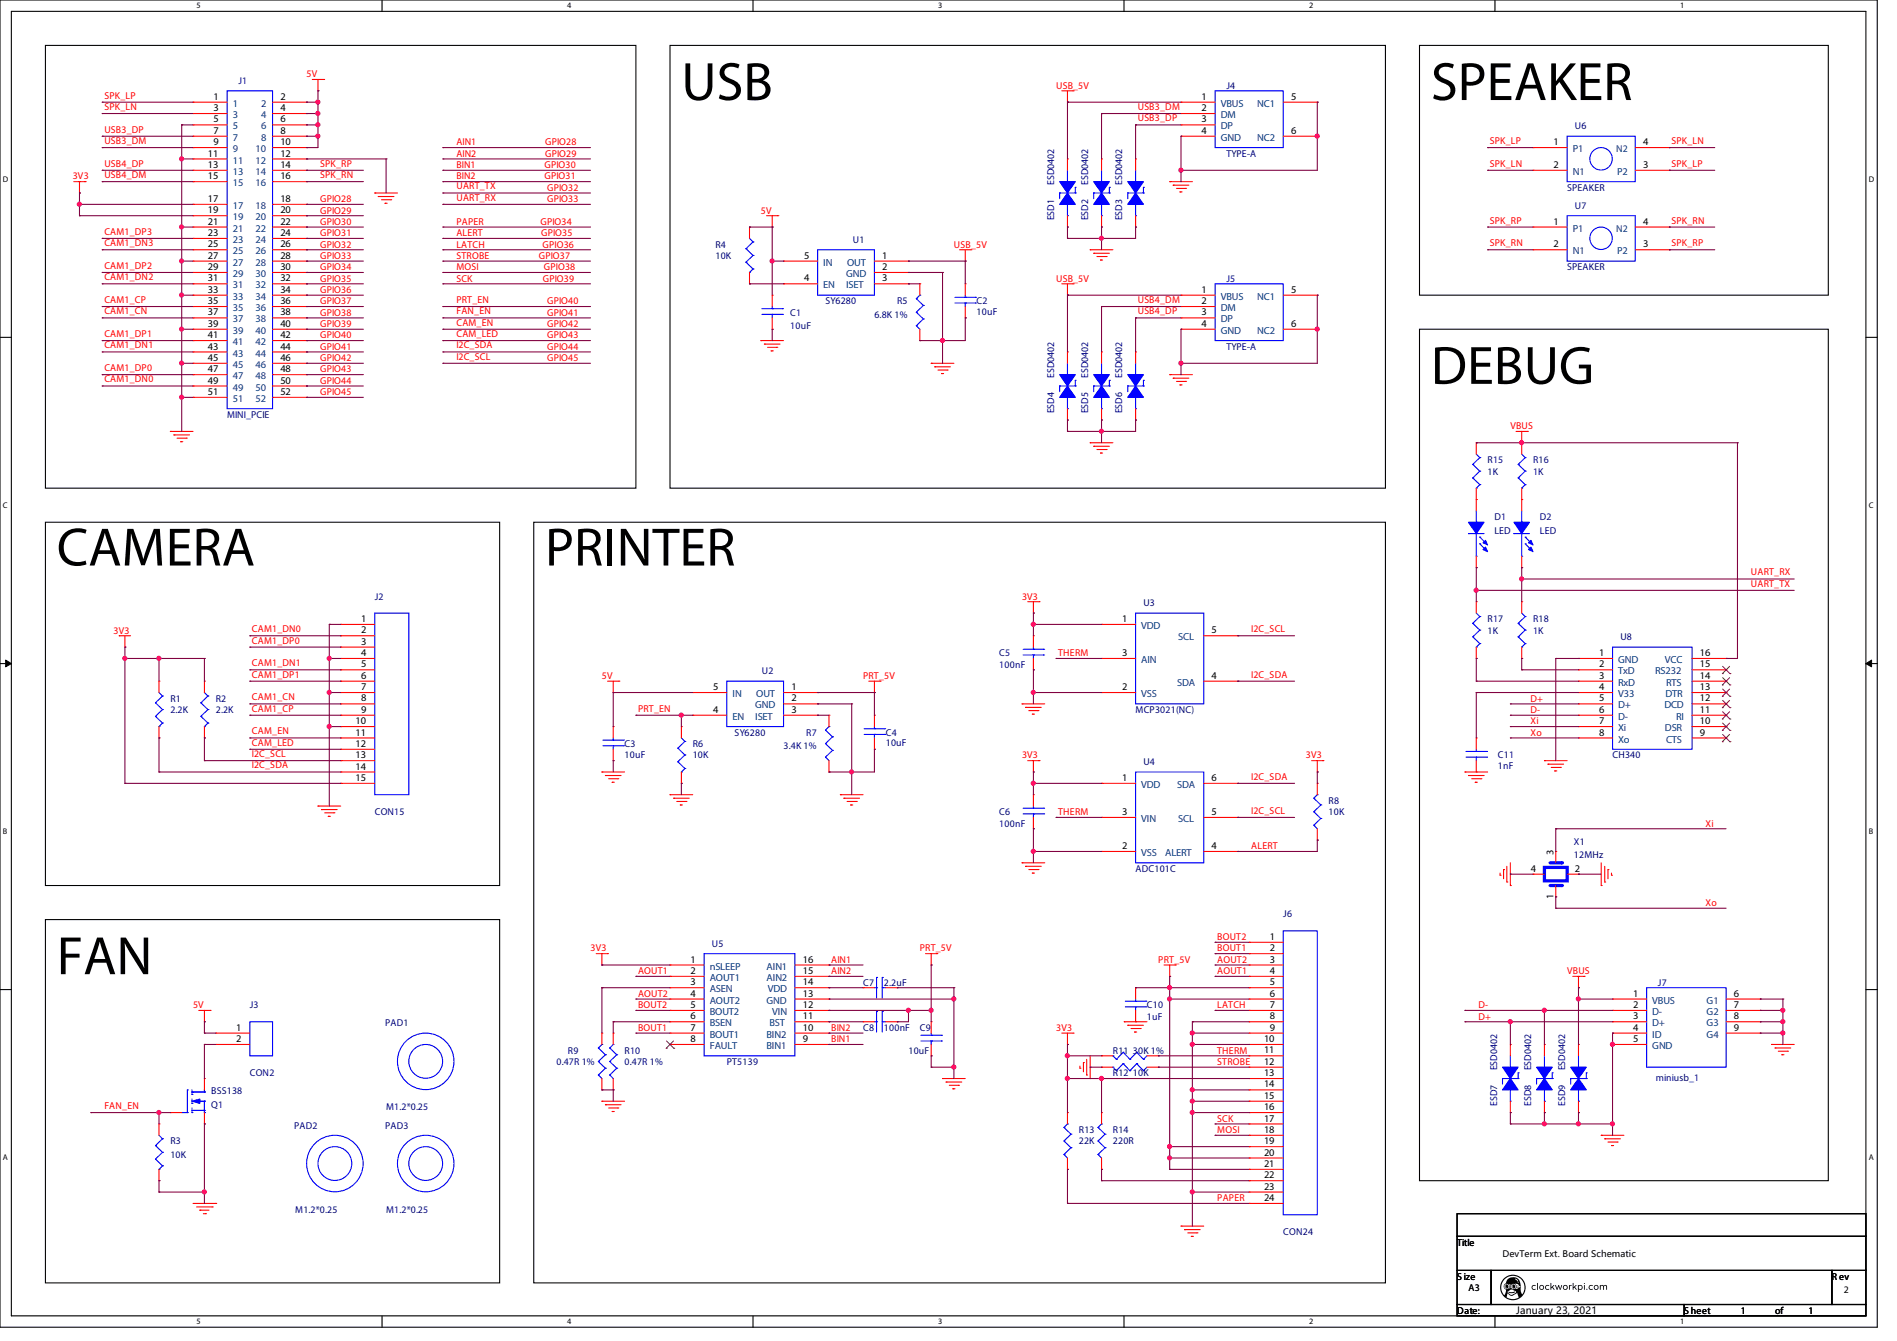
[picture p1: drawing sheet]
<svg xmlns="http://www.w3.org/2000/svg" width="297mm" height="210mm" viewBox="0 0 297 210" stroke-linecap="round" stroke-linejoin="round" font-family="sans-serif">
<defs><g id="words">
<g font-size="8.5">
<text x="106.7" y="15.7">USB</text>
<text x="224" y="15.7">SPEAKER</text>
<text x="224" y="60.1">DEBUG</text>
<text x="8.9" y="88.6">CAMERA</text>
<text x="85.3" y="88.6">PRINTER</text>
<text x="8.9" y="152.6">FAN</text>
</g>
<g font-size="1.6" fill="#f00">
<text x="16.3" y="15.5">SPK_LP</text>
<text x="16.3" y="17.2">SPK_LN</text>
<text x="48" y="12.1">5V</text>
<text x="165.4" y="13.9">USB_5V</text>
<text x="178.1" y="17.2">USB3_DM</text>
<text x="16.3" y="20.8">USB3_DP</text>
<text x="16.3" y="22.6">USB3_DM</text>
<text x="71.5" y="22.8">AIN1</text>
<text x="85.4" y="22.8">GPIO28</text>
<text x="178.1" y="19">USB3_DP</text>
<text x="233.3" y="22.6">SPK_LP</text>
<text x="261.7" y="22.6">SPK_LN</text>
<text x="11.4" y="28.1">3V3</text>
<text x="16.3" y="27.9">USB4_DM</text>
<text x="16.3" y="26.1">USB4_DP</text>
<text x="50.1" y="26.1">SPK_RP</text>
<text x="50.1" y="27.9">SPK_RN</text>
<text x="71.5" y="29.7">UART_TX</text>
<text x="71.5" y="24.6">AIN2</text>
<text x="71.5" y="26.3">BIN1</text>
<text x="71.5" y="28.1">BIN2</text>
<text x="85.3" y="26.3">GPIO30</text>
<text x="85.3" y="28.1">GPIO31</text>
<text x="85.4" y="24.6">GPIO29</text>
<text x="85.7" y="29.9">GPIO32</text>
<text x="233.3" y="26.1">SPK_LN</text>
<text x="261.7" y="26.1">SPK_LP</text>
<text x="50.1" y="31.7">GPIO28</text>
<text x="50.1" y="33.4">GPIO29</text>
<text x="50.1" y="35.2">GPIO30</text>
<text x="71.5" y="31.5">UART_RX</text>
<text x="71.5" y="35.2">PAPER</text>
<text x="84.6" y="35.2">GPIO34</text>
<text x="85.7" y="31.7">GPIO33</text>
<text x="119.1" y="33.4">5V</text>
<text x="233.3" y="35">SPK_RP</text>
<text x="261.7" y="35">SPK_RN</text>
<text x="16.3" y="36.8">CAM1_DP3</text>
<text x="16.3" y="38.6">CAM1_DN3</text>
<text x="50.1" y="37">GPIO31</text>
<text x="50.1" y="38.8">GPIO32</text>
<text x="50.1" y="40.6">GPIO33</text>
<text x="71.5" y="37">ALERT</text>
<text x="71.5" y="38.8">LATCH</text>
<text x="71.5" y="40.6">STROBE</text>
<text x="84.4" y="40.6">GPIO37</text>
<text x="84.7" y="37">GPIO35</text>
<text x="85" y="38.8">GPIO36</text>
<text x="149.4" y="38.8">USB_5V</text>
<text x="233.3" y="38.6">SPK_RN</text>
<text x="261.7" y="38.6">SPK_RP</text>
<text x="16.3" y="42.1">CAM1_DP2</text>
<text x="16.3" y="43.9">CAM1_DN2</text>
<text x="16.3" y="47.5">CAM1_CP</text>
<text x="50.1" y="42.3">GPIO34</text>
<text x="50.1" y="44.1">GPIO35</text>
<text x="50.1" y="45.9">GPIO36</text>
<text x="50.1" y="47.7">GPIO37</text>
<text x="71.5" y="44.1">SCK</text>
<text x="71.5" y="42.3">MOSI</text>
<text x="71.5" y="47.5">PRT_EN</text>
<text x="85" y="44.1">GPIO39</text>
<text x="85.2" y="42.3">GPIO38</text>
<text x="85.7" y="47.7">GPIO40</text>
<text x="165.4" y="44.1">USB_5V</text>
<text x="178.1" y="47.5">USB4_DM</text>
<text x="16.3" y="49.2">CAM1_CN</text>
<text x="16.3" y="52.8">CAM1_DP1</text>
<text x="50.1" y="49.4">GPIO38</text>
<text x="50.1" y="51.2">GPIO39</text>
<text x="50.1" y="53">GPIO40</text>
<text x="71.5" y="52.8">CAM_LED</text>
<text x="71.5" y="51">CAM_EN</text>
<text x="71.5" y="49.2">FAN_EN</text>
<text x="85.7" y="53">GPIO43</text>
<text x="85.7" y="51.2">GPIO42</text>
<text x="85.7" y="49.4">GPIO41</text>
<text x="178.1" y="49.2">USB4_DP</text>
<text x="16.3" y="54.6">CAM1_DN1</text>
<text x="16.3" y="58.1">CAM1_DP0</text>
<text x="16.3" y="59.9">CAM1_DN0</text>
<text x="50.1" y="54.8">GPIO41</text>
<text x="50.1" y="56.6">GPIO42</text>
<text x="50.1" y="58.3">GPIO43</text>
<text x="71.5" y="54.6">I2C_SDA</text>
<text x="71.5" y="56.3">I2C_SCL</text>
<text x="85.7" y="54.8">GPIO44</text>
<text x="85.7" y="56.6">GPIO45</text>
<text x="50.1" y="60.1">GPIO44</text>
<text x="50.1" y="61.9">GPIO45</text>
<text x="236.5" y="67.2">VBUS</text>
<text x="160" y="93.9">3V3</text>
<text x="274.1" y="91.9">UART_TX</text>
<text x="274.1" y="90.1">UART_RX</text>
<text x="17.8" y="99.2">3V3</text>
<text x="39.5" y="99">CAM1_DN0</text>
<text x="39.5" y="100.8">CAM1_DP0</text>
<text x="195.9" y="99">I2C_SCL</text>
<text x="39.5" y="104.3">CAM1_DN1</text>
<text x="39.5" y="106.1">CAM1_DP1</text>
<text x="94.2" y="106.3">5V</text>
<text x="135.1" y="106.3">PRT_5V</text>
<text x="165.7" y="102.8">THERM</text>
<text x="195.9" y="106.1">I2C_SDA</text>
<text x="39.5" y="109.7">CAM1_CN</text>
<text x="39.5" y="111.5">CAM1_CP</text>
<text x="99.9" y="111.5">PRT_EN</text>
<text x="239.6" y="111.7">D-</text>
<text x="239.6" y="109.9">D+</text>
<text x="239.6" y="113.5">Xi</text>
<text x="39.5" y="115">CAM_EN</text>
<text x="39.5" y="116.8">CAM_LED</text>
<text x="39.5" y="118.6">I2C_SCL</text>
<text x="160" y="118.8">3V3</text>
<text x="204.5" y="118.8">3V3</text>
<text x="239.6" y="115.2">Xo</text>
<text x="39.5" y="120.4">I2C_SDA</text>
<text x="195.9" y="122.1">I2C_SDA</text>
<text x="165.7" y="127.7">THERM</text>
<text x="195.9" y="127.5">I2C_SCL</text>
<text x="267" y="129.5">Xi</text>
<text x="195.9" y="133">ALERT</text>
<text x="267" y="141.9">Xo</text>
<text x="92.5" y="149">3V3</text>
<text x="144" y="149">PRT_5V</text>
<text x="190.6" y="147.2">BOUT2</text>
<text x="190.6" y="149">BOUT1</text>
<text x="99.9" y="152.6">AOUT1</text>
<text x="130.1" y="150.8">AIN1</text>
<text x="130.1" y="152.6">AIN2</text>
<text x="181.4" y="150.8">PRT_5V</text>
<text x="190.6" y="150.8">AOUT2</text>
<text x="190.6" y="152.6">AOUT1</text>
<text x="245.4" y="152.6">VBUS</text>
<text x="30.2" y="157.9">5V</text>
<text x="99.9" y="156.1">AOUT2</text>
<text x="99.9" y="157.9">BOUT2</text>
<text x="99.9" y="161.5">BOUT1</text>
<text x="130.1" y="161.5">BIN2</text>
<text x="165.4" y="161.5">3V3</text>
<text x="190.6" y="157.9">LATCH</text>
<text x="231.5" y="157.9">D-</text>
<text x="231.5" y="159.7">D+</text>
<text x="130.1" y="163.2">BIN1</text>
<text x="190.6" y="165">THERM</text>
<text x="190.6" y="166.8">STROBE</text>
<text x="16.3" y="173.7">FAN_EN</text>
<text x="190.6" y="175.7">SCK</text>
<text x="190.6" y="177.5">MOSI</text>
<text x="190.6" y="188.1">PAPER</text>
</g>
<g font-size="1.6">
<text x="33.4" y="15.6">1</text>
<text x="33.4" y="17.4">3</text>
<text x="43.9" y="15.6">2</text>
<text x="43.9" y="17.4">4</text>
<text x="188.1" y="15.6">1</text>
<text x="188.1" y="17.4">2</text>
<text x="202.1" y="15.6">5</text>
<text x="33.4" y="19.2">5</text>
<text x="33.4" y="21">7</text>
<text x="33.4" y="22.7">9</text>
<text x="43.9" y="19.2">6</text>
<text x="43.9" y="21">8</text>
<text x="43.9" y="22.7">10</text>
<text x="188.1" y="19.2">3</text>
<text x="188.1" y="21">4</text>
<text x="202.1" y="21">6</text>
<text x="243.2" y="22.7">1</text>
<text x="257.3" y="22.7">4</text>
<text x="32.6" y="24.5">11</text>
<text x="32.6" y="26.3">13</text>
<text x="32.6" y="28.1">15</text>
<text x="43.9" y="24.5">12</text>
<text x="43.9" y="26.3">14</text>
<text x="43.9" y="28.1">16</text>
<text x="243.2" y="26.3">2</text>
<text x="257.3" y="26.3">3</text>
<text x="32.6" y="31.6">17</text>
<text x="32.6" y="33.4">19</text>
<text x="32.6" y="35.2">21</text>
<text x="43.9" y="31.6">18</text>
<text x="43.9" y="33.4">20</text>
<text x="43.9" y="35.2">22</text>
<text x="243.2" y="35.2">1</text>
<text x="257.3" y="35.2">4</text>
<text x="32.6" y="37">23</text>
<text x="32.6" y="38.7">25</text>
<text x="32.6" y="40.5">27</text>
<text x="43.9" y="37">24</text>
<text x="43.9" y="38.7">26</text>
<text x="43.9" y="40.5">28</text>
<text x="125.9" y="40.5">5</text>
<text x="138.1" y="40.5">1</text>
<text x="243.2" y="38.7">2</text>
<text x="257.3" y="38.7">3</text>
<text x="32.6" y="42.3">29</text>
<text x="32.6" y="44.1">31</text>
<text x="32.6" y="45.8">33</text>
<text x="32.6" y="47.6">35</text>
<text x="43.9" y="42.3">30</text>
<text x="43.9" y="44.1">32</text>
<text x="43.9" y="45.8">34</text>
<text x="43.9" y="47.6">36</text>
<text x="125.9" y="44.1">4</text>
<text x="138.1" y="42.3">2</text>
<text x="138.1" y="44.1">3</text>
<text x="188.1" y="45.8">1</text>
<text x="188.1" y="47.6">2</text>
<text x="202.1" y="45.8">5</text>
<text x="32.6" y="49.4">37</text>
<text x="32.6" y="51.2">39</text>
<text x="32.6" y="53">41</text>
<text x="43.9" y="49.4">38</text>
<text x="43.9" y="51.2">40</text>
<text x="43.9" y="53">42</text>
<text x="188.1" y="49.4">3</text>
<text x="188.1" y="51.2">4</text>
<text x="202.1" y="51.2">6</text>
<text x="32.6" y="54.7">43</text>
<text x="32.6" y="56.5">45</text>
<text x="32.6" y="58.3">47</text>
<text x="43.9" y="54.7">44</text>
<text x="43.9" y="56.5">46</text>
<text x="43.9" y="58.3">48</text>
<text x="32.6" y="60.1">49</text>
<text x="32.6" y="61.9">51</text>
<text x="43.9" y="60.1">50</text>
<text x="43.9" y="61.9">52</text>
<text x="56.6" y="97.4">1</text>
<text x="56.6" y="99.2">2</text>
<text x="56.6" y="101">3</text>
<text x="175.7" y="97.4">1</text>
<text x="189.7" y="99.2">5</text>
<text x="56.6" y="102.7">4</text>
<text x="56.6" y="104.5">5</text>
<text x="56.6" y="106.3">6</text>
<text x="175.7" y="102.7">3</text>
<text x="189.7" y="106.3">4</text>
<text x="250.4" y="102.7">1</text>
<text x="250.4" y="104.5">2</text>
<text x="250.4" y="106.3">3</text>
<text x="266.1" y="106.3">14</text>
<text x="266.1" y="104.5">15</text>
<text x="266.1" y="102.7">16</text>
<text x="55.7" y="113.4">10</text>
<text x="56.6" y="108.1">7</text>
<text x="56.6" y="109.9">8</text>
<text x="56.6" y="111.6">9</text>
<text x="111.7" y="111.6">4</text>
<text x="111.7" y="108.1">5</text>
<text x="123.9" y="109.9">2</text>
<text x="123.9" y="111.6">3</text>
<text x="123.9" y="108.1">1</text>
<text x="175.7" y="108.1">2</text>
<text x="250.4" y="108.1">4</text>
<text x="250.4" y="109.9">5</text>
<text x="250.4" y="111.6">6</text>
<text x="250.4" y="113.4">7</text>
<text x="266.1" y="111.6">11</text>
<text x="266.1" y="108.1">13</text>
<text x="266.1" y="109.9">12</text>
<text x="266.1" y="113.4">10</text>
<text x="55.7" y="115.2">11</text>
<text x="55.7" y="117">12</text>
<text x="55.7" y="118.7">13</text>
<text x="250.4" y="115.2">8</text>
<text x="266.1" y="115.2">9</text>
<text x="55.7" y="120.5">14</text>
<text x="55.7" y="122.3">15</text>
<text x="175.7" y="122.3">1</text>
<text x="189.7" y="122.3">6</text>
<text x="175.7" y="127.6">3</text>
<text x="189.7" y="127.6">5</text>
<text x="175.7" y="133">2</text>
<text x="189.7" y="133">4</text>
<text x="239.7" y="136.5">4</text>
<text x="243.2" y="133.9" transform="rotate(-90 243.2 133.9)">3</text>
<text x="246.6" y="136.5">2</text>
<text x="243.2" y="140.8" transform="rotate(-90 243.2 140.8)">1</text>
<text x="198.8" y="147.2">1</text>
<text x="198.8" y="149">2</text>
<text x="108.1" y="150.8">1</text>
<text x="108.1" y="152.5">2</text>
<text x="108.1" y="154.3">3</text>
<text x="125.7" y="152.5">15</text>
<text x="125.7" y="150.8">16</text>
<text x="125.7" y="154.3">14</text>
<text x="198.8" y="150.8">3</text>
<text x="198.8" y="152.5">4</text>
<text x="198.8" y="154.3">5</text>
<text x="37" y="161.4">1</text>
<text x="108.1" y="156.1">4</text>
<text x="108.1" y="157.9">5</text>
<text x="108.1" y="159.6">6</text>
<text x="108.1" y="161.4">7</text>
<text x="125.7" y="157.9">12</text>
<text x="125.7" y="159.6">11</text>
<text x="125.7" y="161.4">10</text>
<text x="125.7" y="156.1">13</text>
<text x="198.8" y="156.1">6</text>
<text x="198.8" y="157.9">7</text>
<text x="198.8" y="159.6">8</text>
<text x="198.8" y="161.4">9</text>
<text x="255.7" y="161.4">4</text>
<text x="255.7" y="156.1">1</text>
<text x="255.7" y="157.9">2</text>
<text x="255.7" y="159.6">3</text>
<text x="271.5" y="156.1">6</text>
<text x="271.5" y="157.9">7</text>
<text x="271.5" y="159.6">8</text>
<text x="271.5" y="161.4">9</text>
<text x="37" y="163.2">2</text>
<text x="108.1" y="163.2">8</text>
<text x="125.7" y="163.2">9</text>
<text x="197.9" y="163.2">10</text>
<text x="197.9" y="165">11</text>
<text x="197.9" y="166.8">12</text>
<text x="255.7" y="163.2">5</text>
<text x="197.9" y="168.5">13</text>
<text x="197.9" y="170.3">14</text>
<text x="197.9" y="172.1">15</text>
<text x="197.9" y="173.9">16</text>
<text x="197.9" y="175.6">17</text>
<text x="197.9" y="177.4">18</text>
<text x="197.9" y="179.2">19</text>
<text x="197.9" y="181">20</text>
<text x="197.9" y="182.8">21</text>
<text x="197.9" y="184.5">22</text>
<text x="197.9" y="186.3">23</text>
<text x="197.9" y="188.1">24</text>
<text x="228.1" y="195.1">Title</text>
<text x="228.1" y="200.4">S ize</text>
<text x="229.9" y="202.2">A3</text>
<text x="286.8" y="200.4">R ev</text>
<text x="288.7" y="202.5">2</text>
<text x="228.1" y="205.7">Date:</text>
<text x="237.4" y="205.7">January 23, 2021</text>
<text x="263.7" y="205.7">S heet</text>
<text x="272.6" y="205.7">1</text>
<text x="277.9" y="205.7">of</text>
<text x="283.2" y="205.7">1</text>
</g>
<g font-size="1.6" fill="#004080">
<text x="36.4" y="16.7">1</text>
<text x="40.9" y="16.7">2</text>
<text x="191.1" y="16.7">VBUS</text>
<text x="196.8" y="16.7">NC1</text>
<text x="36.4" y="18.5">3</text>
<text x="36.4" y="20.3">5</text>
<text x="36.4" y="22.1">7</text>
<text x="36.4" y="23.8">9</text>
<text x="40" y="23.8">10</text>
<text x="40.9" y="18.5">4</text>
<text x="40.9" y="20.3">6</text>
<text x="40.9" y="22.1">8</text>
<text x="191.1" y="18.5">DM</text>
<text x="191.1" y="20.3">DP</text>
<text x="191.1" y="22.1">GND</text>
<text x="196.8" y="22.1">NC2</text>
<text x="246.2" y="23.8">P1</text>
<text x="253" y="23.8">N2</text>
<text x="36.4" y="25.6">11</text>
<text x="36.4" y="27.4">13</text>
<text x="36.4" y="29.2">15</text>
<text x="40" y="25.6">12</text>
<text x="40" y="27.4">14</text>
<text x="40" y="29.2">16</text>
<text x="246.2" y="27.4">N1</text>
<text x="253.2" y="27.4">P2</text>
<text x="36.4" y="32.7">17</text>
<text x="36.4" y="34.5">19</text>
<text x="40" y="32.7">18</text>
<text x="40" y="34.5">20</text>
<text x="36.4" y="36.3">21</text>
<text x="36.4" y="38.1">23</text>
<text x="36.4" y="39.8">25</text>
<text x="36.4" y="41.6">27</text>
<text x="40" y="36.3">22</text>
<text x="40" y="38.1">24</text>
<text x="40" y="39.8">26</text>
<text x="40" y="41.6">28</text>
<text x="128.9" y="41.6">IN</text>
<text x="132.6" y="41.6">OUT</text>
<text x="246.2" y="36.3">P1</text>
<text x="246.2" y="39.8">N1</text>
<text x="253" y="36.3">N2</text>
<text x="253.2" y="39.8">P2</text>
<text x="36.4" y="43.4">29</text>
<text x="36.4" y="45.2">31</text>
<text x="36.4" y="46.9">33</text>
<text x="40" y="43.4">30</text>
<text x="40" y="45.2">32</text>
<text x="40" y="46.9">34</text>
<text x="128.9" y="45.2">EN</text>
<text x="132.5" y="43.4">GND</text>
<text x="132.5" y="45.2">ISET</text>
<text x="191.1" y="46.9">VBUS</text>
<text x="196.8" y="46.9">NC1</text>
<text x="36.4" y="48.7">35</text>
<text x="36.4" y="50.5">37</text>
<text x="36.4" y="52.3">39</text>
<text x="40" y="48.7">36</text>
<text x="40" y="50.5">38</text>
<text x="40" y="52.3">40</text>
<text x="191.1" y="48.7">DM</text>
<text x="191.1" y="50.5">DP</text>
<text x="191.1" y="52.3">GND</text>
<text x="196.8" y="52.3">NC2</text>
<text x="36.4" y="54.1">41</text>
<text x="36.4" y="55.8">43</text>
<text x="36.4" y="57.6">45</text>
<text x="36.4" y="59.4">47</text>
<text x="40" y="54.1">42</text>
<text x="40" y="55.8">44</text>
<text x="40" y="57.6">46</text>
<text x="40" y="59.4">48</text>
<text x="36.4" y="61.2">49</text>
<text x="36.4" y="63">51</text>
<text x="40" y="61.2">50</text>
<text x="40" y="63">52</text>
<text x="178.7" y="98.5">VDD</text>
<text x="184.5" y="100.3">SCL</text>
<text x="178.7" y="103.8">AIN</text>
<text x="184.3" y="107.4">SDA</text>
<text x="253.4" y="103.8">GND</text>
<text x="253.4" y="105.6">TxD</text>
<text x="253.4" y="107.4">RxD</text>
<text x="259.2" y="105.6">RS232</text>
<text x="260.7" y="103.8">VCC</text>
<text x="260.9" y="107.4">RTS</text>
<text x="114.7" y="112.7">EN</text>
<text x="114.7" y="109.2">IN</text>
<text x="118.2" y="111">GND</text>
<text x="118.2" y="112.7">ISET</text>
<text x="118.4" y="109.2">OUT</text>
<text x="178.7" y="109.2">VSS</text>
<text x="253.4" y="109.2">V33</text>
<text x="253.4" y="111">D+</text>
<text x="253.4" y="112.7">D-</text>
<text x="260.6" y="111">DCD</text>
<text x="260.8" y="109.2">DTR</text>
<text x="262.4" y="112.7">RI</text>
<text x="253.4" y="114.5">Xi</text>
<text x="253.4" y="116.3">Xo</text>
<text x="260.7" y="114.5">DSR</text>
<text x="260.9" y="116.3">CTS</text>
<text x="178.7" y="123.4">VDD</text>
<text x="184.3" y="123.4">SDA</text>
<text x="178.7" y="128.7">VIN</text>
<text x="184.5" y="128.7">SCL</text>
<text x="178.7" y="134.1">VSS</text>
<text x="182.5" y="134.1">ALERT</text>
<text x="111.1" y="151.9">nSLEEP</text>
<text x="111.1" y="153.6">AOUT1</text>
<text x="111.1" y="155.4">ASEN</text>
<text x="120" y="153.6">AIN2</text>
<text x="120" y="151.9">AIN1</text>
<text x="120.2" y="155.4">VDD</text>
<text x="111.1" y="157.2">AOUT2</text>
<text x="111.1" y="159">BOUT2</text>
<text x="111.1" y="160.7">BSEN</text>
<text x="120" y="157.2">GND</text>
<text x="120.5" y="160.7">BST</text>
<text x="120.9" y="159">VIN</text>
<text x="258.7" y="157.2">VBUS</text>
<text x="258.7" y="159">D-</text>
<text x="258.7" y="160.7">D+</text>
<text x="267.2" y="157.2">G1</text>
<text x="267.2" y="159">G2</text>
<text x="267.2" y="160.7">G3</text>
<text x="111.1" y="162.5">BOUT1</text>
<text x="111.1" y="164.3">FAULT</text>
<text x="120" y="164.3">BIN1</text>
<text x="120" y="162.5">BIN2</text>
<text x="258.7" y="162.5">ID</text>
<text x="258.7" y="164.3">GND</text>
<text x="267.2" y="162.5">G4</text>
</g>
<g font-size="1.6" fill="#000080">
<text x="37.3" y="13.2">J1</text>
<text x="192" y="13.9">J4</text>
<text x="246.6" y="20.3">U6</text>
<text x="165.1" y="29" transform="rotate(-90 165.1 29)">ESD0402</text>
<text x="170.4" y="29" transform="rotate(-90 170.4 29)">ESD0402</text>
<text x="175.7" y="29" transform="rotate(-90 175.7 29)">ESD0402</text>
<text x="192" y="24.6">TYPE-A</text>
<text x="245.4" y="29.9">SPEAKER</text>
<text x="165.1" y="34.5" transform="rotate(-90 165.1 34.5)">ESD1</text>
<text x="170.4" y="34.5" transform="rotate(-90 170.4 34.5)">ESD2</text>
<text x="175.7" y="34.5" transform="rotate(-90 175.7 34.5)">ESD3</text>
<text x="246.6" y="32.7">U7</text>
<text x="112" y="38.8">R4</text>
<text x="112" y="40.6">10K</text>
<text x="133.5" y="38.1">U1</text>
<text x="129.2" y="47.7">SY6280</text>
<text x="140.5" y="47.7">R5</text>
<text x="152.9" y="47.7">C2</text>
<text x="192" y="44.1">J5</text>
<text x="245.4" y="42.3">SPEAKER</text>
<text x="123.7" y="49.4">C1</text>
<text x="123.7" y="51.6">10uF</text>
<text x="136.9" y="49.8">6.8K 1%</text>
<text x="152.9" y="49.3">10uF</text>
<text x="165.1" y="59.2" transform="rotate(-90 165.1 59.2)">ESD0402</text>
<text x="170.4" y="59.2" transform="rotate(-90 170.4 59.2)">ESD0402</text>
<text x="175.7" y="59.2" transform="rotate(-90 175.7 59.2)">ESD0402</text>
<text x="192" y="54.8">TYPE-A</text>
<text x="35.6" y="65.4">MINI_PCIE</text>
<text x="165.1" y="64.7" transform="rotate(-90 165.1 64.7)">ESD4</text>
<text x="170.4" y="64.7" transform="rotate(-90 170.4 64.7)">ESD5</text>
<text x="175.7" y="64.7" transform="rotate(-90 175.7 64.7)">ESD6</text>
<text x="232.9" y="72.6">R15</text>
<text x="232.9" y="74.3">1K</text>
<text x="240" y="72.6">R16</text>
<text x="240" y="74.3">1K</text>
<text x="234" y="81.4">D1</text>
<text x="234" y="83.6">LED</text>
<text x="241.1" y="81.4">D2</text>
<text x="241.1" y="83.6">LED</text>
<text x="58.7" y="93.9">J2</text>
<text x="179" y="95">U3</text>
<text x="232.9" y="97.4">R17</text>
<text x="232.9" y="99.2">1K</text>
<text x="240" y="97.4">R18</text>
<text x="240" y="99.2">1K</text>
<text x="253.7" y="100.3">U8</text>
<text x="119.3" y="105.6">U2</text>
<text x="156.5" y="102.8">C5</text>
<text x="156.5" y="104.6">100nF</text>
<text x="26.7" y="109.9">R1</text>
<text x="26.7" y="111.7">2.2K</text>
<text x="33.8" y="109.9">R2</text>
<text x="33.8" y="111.7">2.2K</text>
<text x="177.8" y="111.7">MCP3021(NC)</text>
<text x="97.8" y="117">C3</text>
<text x="97.8" y="118.8">10uF</text>
<text x="108.5" y="117">R6</text>
<text x="108.5" y="118.8">10K</text>
<text x="115" y="115.2">SY6280</text>
<text x="122.7" y="117.3">3.4K 1%</text>
<text x="126.2" y="115.2">R7</text>
<text x="138.7" y="115.2">C4</text>
<text x="138.7" y="116.8">10uF</text>
<text x="179" y="119.8">U4</text>
<text x="234.5" y="118.8">C11</text>
<text x="252.5" y="118.8">CH340</text>
<text x="208" y="125.9">R8</text>
<text x="234.5" y="120.4">1nF</text>
<text x="58.7" y="127.7">CON15</text>
<text x="156.5" y="127.7">C6</text>
<text x="156.5" y="129.5">100nF</text>
<text x="208" y="127.7">10K</text>
<text x="177.8" y="136.6">ADC101C</text>
<text x="246.4" y="132.3">X1</text>
<text x="246.4" y="134.4">12MHz</text>
<text x="200.9" y="143.7">J6</text>
<text x="111.5" y="148.3">U5</text>
<text x="135.1" y="154.3">C7</text>
<text x="138.4" y="154.3">2.2uF</text>
<text x="259.6" y="154.3">J7</text>
<text x="39.1" y="157.9">J3</text>
<text x="60.3" y="160.7">PAD1</text>
<text x="135.1" y="161.5">C8</text>
<text x="138.4" y="161.5">100nF</text>
<text x="144" y="161.5">C9</text>
<text x="179.6" y="157.9">C10</text>
<text x="179.6" y="159.7">1uF</text>
<text x="87.1" y="166.8">0.47R 1%</text>
<text x="88.9" y="165">R9</text>
<text x="97.8" y="165">R10</text>
<text x="97.8" y="166.8">0.47R 1%</text>
<text x="113.8" y="166.8">PT5139</text>
<text x="142.2" y="165">10uF</text>
<text x="174.2" y="165">R11</text>
<text x="177.4" y="165">30K 1%</text>
<text x="234.4" y="167.6" transform="rotate(-90 234.4 167.6)">ESD0402</text>
<text x="239.7" y="167.6" transform="rotate(-90 239.7 167.6)">ESD0402</text>
<text x="245.1" y="167.6" transform="rotate(-90 245.1 167.6)">ESD0402</text>
<text x="33.1" y="173.6">Q1</text>
<text x="33.1" y="171.4">BSS138</text>
<text x="39.1" y="168.6">CON2</text>
<text x="60.5" y="173.9">M1.2*0.25</text>
<text x="174.2" y="168.6">R12</text>
<text x="177.4" y="168.6">10K</text>
<text x="234.4" y="173.2" transform="rotate(-90 234.4 173.2)">ESD7</text>
<text x="239.7" y="173.2" transform="rotate(-90 239.7 173.2)">ESD8</text>
<text x="245.1" y="173.2" transform="rotate(-90 245.1 173.2)">ESD9</text>
<text x="259.2" y="169.3">miniusb_1</text>
<text x="26.7" y="179.2">R3</text>
<text x="46.1" y="176.7">PAD2</text>
<text x="60.3" y="176.7">PAD3</text>
<text x="168.9" y="177.5">R13</text>
<text x="168.9" y="179.2">22K</text>
<text x="174.2" y="177.5">R14</text>
<text x="174.2" y="179.2">220R</text>
<text x="26.7" y="181.4">10K</text>
<text x="46.2" y="189.9">M1.2*0.25</text>
<text x="60.5" y="189.9">M1.2*0.25</text>
<text x="200.9" y="193.5">CON24</text>
</g>
<text font-size="1.4" x="235.2" y="196.8">DevTerm Ext. Board Schematic</text>
<g font-size="1.3">
<text x="30.8" y="1.3">5</text>
<text x="88.8" y="1.3">4</text>
<text x="146.9" y="1.3">3</text>
<text x="205" y="1.3">2</text>
<text x="263.1" y="1.3">1</text>
<text x=".5" y="28.4">D</text>
<text x="292.6" y="28.4">D</text>
<text x=".5" y="79.5">C</text>
<text x="292.6" y="79.5">C</text>
<text x=".5" y="130.6">B</text>
<text x="292.6" y="130.6">B</text>
<text x=".5" y="181.7">A</text>
<text x="292.6" y="181.7">A</text>
<text x="30.8" y="207.4">5</text>
<text x="88.8" y="207.4">4</text>
<text x="146.9" y="207.4">3</text>
<text x="205" y="207.4">2</text>
<text x="263.1" y="207.4">1</text>
</g>
</g></defs>
<!-- layer: Layer 1 -->
<path d="M0 0h293.9v207.9h-293.9zM1.8 1.8h290.3v204.3h-290.3z" fill="none" stroke="#000" stroke-width=".17"/>
<g fill="#fff">
<path d="M30.8 .2h.7v1.4h-.7z"/>
<path d="M30.8 206.2h.7v1.4h-.7z"/>
</g>
<path d="M59.8 0v1.8M59.8 206.1v1.8" fill="none" stroke="#000" stroke-width=".17"/>
<g fill="#fff">
<path d="M88.8 .2h.7v1.4h-.7z"/>
<path d="M88.8 206.2h.7v1.4h-.7z"/>
</g>
<path d="M117.9 0v1.8M117.9 206.1v1.8" fill="none" stroke="#000" stroke-width=".17"/>
<g fill="#fff">
<path d="M146.9 .2h.7v1.4h-.7z"/>
<path d="M146.9 206.2h.7v1.4h-.7z"/>
</g>
<path d="M176 0v1.8M176 206.1v1.8" fill="none" stroke="#000" stroke-width=".17"/>
<g fill="#fff">
<path d="M205 .2h.7v1.4h-.7z"/>
<path d="M205 206.2h.7v1.4h-.7z"/>
</g>
<path d="M234.1 0v1.8M234.1 206.1v1.8" fill="none" stroke="#000" stroke-width=".17"/>
<g fill="#fff">
<path d="M263.1 .2h.6v1.4h-.6z"/>
<path d="M263.1 206.2h.6v1.4h-.6z"/>
<path d="M.5 27.3h.9v1.4h-.9z"/>
<path d="M292.6 27.3h.9v1.4h-.9z"/>
<path d="M.5 78.4h.9v1.4h-.9z"/>
<path d="M292.6 78.4h.9v1.4h-.9z"/>
</g>
<path d="M0 52.8h1.8M292.1 52.8h1.8" fill="none" stroke="#000" stroke-width=".17"/>
<g fill="#fff">
<path d="M.5 129.5h.8v1.4h-.8z"/>
<path d="M292.6 129.5h.8v1.4h-.8z"/>
</g>
<path d="M0 103.9h1.8M292.1 103.9h1.8" fill="none" stroke="#000" stroke-width=".17"/>
<path d="M.9 103.4l.9 .5-.9 .5zM292.1 103.9l.9-.5v1z" fill="#000"/>
<path d="M.9 103.4l.9 .5-.9 .5zM292.1 103.9l.9-.5v1z" fill="none" stroke="#000" stroke-width=".16"/>
<g fill="#fff">
<path d="M.5 180.5h.8v1.4h-.8z"/>
<path d="M292.6 180.5h.8v1.4h-.8z"/>
</g>
<g fill="none" stroke="#000" stroke-width=".17">
<path d="M7.1 7.1h92.5v69.4h-92.5zM104.9 7.1h112v69.4h-112zM222.2 7.1h64.1v39.1h-64.1zM222.2 51.6h64.1v133.3h-64.1zM7.1 81.8h71.1v56.9h-71.1zM83.6 81.8h133.3v119.1h-133.3zM0 155h1.8M7.1 144h71.1v56.9h-71.1zM292.1 155h1.8M228.1 190.1h64v3.5h-64zM228.1 193.6h64v5.4h-64zM228.1 199h5.4v5.3h-5.4z"/>
<path d="M233.5 199h53.3v5.3h-53.3zM286.8 199h5.3v5.3h-5.3zM228.1 204.3h35.6v1.8h-35.6zM263.7 204.3h28.4v1.8h-28.4z"/>
</g>
<g fill="none" stroke="#f00" stroke-width=".17">
<path d="M30.2 16h5.4M30.2 17.8h5.4M30.2 19.6h5.4M30.2 16h.1M30.2 17.8h.1M30.2 19.6h.1M42.7 16h5.3M42.7 17.8h5.3M42.7 19.6h5.3M48 16h.1M48 17.8h.1M48 19.6h.1"/>
<path d="M48.9 12.4h1.8M49.8 14.2h.1M49.8 12.4v1.8M50.7 12.4h.1M166.2 14.2h1.8M167.1 16h.1M167.1 14.2v1.8M168 14.2h.1M11.6 28.4h1.7M12.4 30.2h.1M12.4 28.4v1.8M13.3 28.4h.1"/>
<path d="M30.2 33.8h5.4M30.2 39.1h5.4M30.2 28.4h5.4M30.2 21.3h5.4M30.2 23.1h5.4M30.2 24.9h5.4M30.2 26.7h5.4M30.2 32h5.4M30.2 35.6h5.4M30.2 37.3h5.4M30.2 21.3h.1M30.2 23.1h.1"/>
<path d="M30.2 24.9h.1M30.2 26.7h.1M30.2 28.4h.1M30.2 32h.1M30.2 33.8h.1M30.2 35.6h.1M30.2 37.3h.1M30.2 39.1h.1M42.7 33.8h5.3M42.7 39.1h5.3M42.7 28.4h5.3M42.7 21.3h5.3"/>
<path d="M42.7 23.1h5.3M42.7 24.9h5.3M42.7 26.7h5.3M42.7 32h5.3M42.7 35.6h5.3M42.7 37.3h5.3M48 21.3h.1M48 23.1h.1M48 24.9h.1M48 26.7h.1M48 28.4h.1M48 32h.1"/>
<path d="M48 33.8h.1M48 35.6h.1M48 37.3h.1M48 39.1h.1M58.7 30.2h.1M58.7 30.2h3.5M59.2 30.8h2.5M59.2 30.8h.1M59.7 31.3h1.5M60.3 31.8h.3M60.3 31.8h.1M61.2 31.3h.1"/>
<path d="M120 33.8h1.8M120.9 35.6h.1M120.9 33.8v1.8M121.8 33.8h.1M150.2 39.1h1.8M151.1 39.1v1.8M152 39.1h.1M170.7 39.1h.1M170.7 39.1h3.5M171.2 39.7h.1M171.2 39.7h2.5M183.1 28.4h.1"/>
<path d="M183.1 28.4h3.6M183.7 29h2.4M183.7 29h.1M184.2 29.5h1.4M184.7 30.1h.4M184.7 30.1h.1M185.6 29.5h.1M30.2 44.5h5.4M30.2 53.3h5.4M30.2 56.9h5.4M30.2 58.7h5.4M30.2 40.9h5.4"/>
<path d="M30.2 42.7h5.4M30.2 46.2h5.4M30.2 48h5.4M30.2 49.8h5.4M30.2 51.6h5.4M30.2 55.1h5.4M30.2 40.9h.1M30.2 42.7h.1M30.2 44.5h.1M30.2 46.2h.1M30.2 48h.1M30.2 49.8h.1"/>
<path d="M30.2 51.6h.1M30.2 53.3h.1M30.2 55.1h.1M30.2 56.9h.1M30.2 58.7h.1M42.7 44.5h5.3M42.7 53.3h5.3M42.7 56.9h5.3M42.7 58.7h5.3M42.7 40.9h5.3M42.7 42.7h5.3M42.7 46.2h5.3"/>
<path d="M42.7 48h5.3M42.7 49.8h5.3M42.7 51.6h5.3M42.7 55.1h5.3M48 40.9h.1M48 42.7h.1M48 44.5h.1M48 46.2h.1M48 48h.1M48 49.8h.1M48 51.6h.1M48 53.3h.1"/>
<path d="M48 55.1h.1M48 56.9h.1M48 58.7h.1M119.1 53.3h3.6M119.1 53.3h.1M119.7 53.9h2.4M119.7 53.9h.1M120.2 54.4h1.4M120.7 54.9h.4M120.7 54.9h.1M121.6 54.4h.1M145.8 56.9h3.6"/>
<path d="M145.8 56.9h.1M146.3 57.4h2.5M146.3 57.4h.1M146.9 58h1.4M147.4 58.5h.3M147.4 58.5h.1M148.3 58h.1M151.1 40.9h.1M166.2 44.5h1.8M167.1 46.2h.1M167.1 44.5v1.7M168 44.5h.1"/>
<path d="M171.7 40.2h1.5M172.3 40.7h.1M172.3 40.7h.3M173.2 40.2h.1M183.1 58.7h.1M183.1 58.7h3.6M183.7 59.2h2.4M183.7 59.2h.1M184.2 59.7h1.4M185.6 59.7h.1M26.7 67.6h.1M26.7 67.6h3.5"/>
<path d="M27.2 68.1h2.5M27.2 68.1h.1M27.7 68.6h1.5M28.3 69.2h.3M28.3 69.2h.1M29.2 68.6h.1M30.2 60.5h5.4M30.2 62.2h5.4M30.2 60.5h.1M30.2 62.2h.1M42.7 60.5h5.3M42.7 62.2h5.3"/>
<path d="M48 60.5h.1M48 62.2h.1M170.7 69.3h.1M170.7 69.3h3.5M171.2 69.9h.1M171.2 69.9h2.5M171.7 70.4h1.5M172.3 71h.1M172.3 71h.3M173.2 70.4h.1M184.7 60.3h.4M184.7 60.3h.1"/>
<path d="M237.4 67.6h1.7M238.3 69.3h.1M238.3 67.6v1.7M239.1 67.6h.1M18.7 99.6h.1M18.7 99.6h1.7M19.6 99.6v1.7M160.9 94.2h1.8M161.8 96h.1M161.8 94.2v1.8M162.7 94.2h.1M19.6 101.3h.1"/>
<path d="M95.1 106.7h1.8M96 108.5h.1M96 106.7v1.8M96.9 106.7h.1M136 106.7h1.8M136.9 108.5h.1M136.9 106.7v1.8M137.8 106.7h.1M160 110.2h.1M160 110.2h3.6M160.6 110.8h2.4M160.6 110.8h.1"/>
<path d="M160.9 119.1h1.8M161.1 111.3h1.4M161.6 111.8h.4M161.6 111.8h.1M161.8 119.1v1.8M162.5 111.3h.1M162.7 119.1h.1M205.4 119.1h1.7M206.2 119.1v1.8M207.1 119.1h.1M241.8 119.1h3.6M241.8 119.1h.1"/>
<path d="M242.4 119.7h.1M242.4 119.7h2.4M49.8 126.2h.1M49.8 126.2h3.5M50.3 126.8h2.5M50.3 126.8h.1M50.8 127.3h1.5M51.4 127.8h.3M51.4 127.8h.1M52.3 127.3h.1M94.2 120.9h.1M94.2 120.9h3.6"/>
<path d="M94.8 121.5h2.4M94.8 121.5h.1M95.3 122h1.4M95.8 122.5h.4M95.8 122.5h.1M96.7 122h.1M104.9 124.5h.1M104.9 124.5h3.6M105.5 125h.1M105.5 125h2.4M106 125.5h1.4M106.5 126.1h.1"/>
<path d="M106.5 126.1h.3M107.4 125.5h.1M131.6 124.5h.1M131.6 124.5h3.5M132.1 125h.1M132.1 125h2.5M132.6 125.5h1.5M133.2 126.1h.1M133.2 126.1h.3M134.1 125.5h.1M160 135.1h.1M160 135.1h3.6"/>
<path d="M160.6 135.7h2.4M160.6 135.7h.1M161.1 136.2h1.4M161.6 136.7h.4M161.6 136.7h.1M161.8 120.9h.1M162.5 136.2h.1M206.2 120.9h.1M229.4 120.9h3.5M229.4 120.9h.1M229.9 121.5h2.5M229.9 121.5h.1"/>
<path d="M230.4 122h1.5M231 122.5h.3M231 122.5h.1M231.9 122h.1M234.9 137.1h.1M234.9 136.7v.4M235.4 136.2h.1M235.4 136.2v1.4M235.9 138.1h.1M235.9 135.7v2.4M236.5 138.7h.1M236.5 135.1v3.6"/>
<path d="M242.9 120.2h1.4M243.4 120.7h.1M243.4 120.7h.4M244.3 120.2h.1M250.7 138.7h.1M250.7 135.1v3.6M251.2 138.1h.1M251.2 135.7v2.4M251.8 136.2h.1M251.8 136.2v1.4M252.3 137.1h.1M252.3 136.7v.4"/>
<path d="M31.1 158.2h1.8M32 158.2v1.8M32.9 158.2h.1M93.3 149.4h1.8M94.2 151.1h.1M94.2 149.4v1.7M95.1 149.4h.1M144.9 149.4h1.8M145.8 151.1h.1M145.8 149.4v1.7M146.7 149.4h.1M182.2 151.1h1.8"/>
<path d="M183.1 152.9h.1M183.1 151.1v1.8M184 151.1h.1M246.3 152.9h1.7M247.1 154.7h.1M247.1 152.9v1.8M248 152.9h.1M32 160h.1M94.2 172.5h.1M94.2 172.5h3.6M94.8 173h2.4M94.8 173h.1"/>
<path d="M95.3 173.5h1.4M95.8 174.1h.4M95.8 174.1h.1M96.7 173.5h.1M147.6 168.9h3.5M147.6 168.9h.1M148.1 169.5h2.5M148.1 169.5h.1M148.6 170h1.5M149.2 170.5h.3M149.2 170.5h.1M150.1 170h.1"/>
<path d="M166.2 161.8h1.8M167.1 163.6h.1M167.1 161.8v1.8M168 161.8h.1M169.1 167.3h.1M169.1 167v.3M169.6 166.4h.1M169.6 166.4v1.5M170.1 168.4h.1M170.1 165.9v2.5M170.7 168.9h.1M170.7 165.4v3.5"/>
<path d="M176 160h.1M176 160h3.6M176.6 160.6h2.4M176.6 160.6h.1M177.1 161.1h1.4M177.6 161.6h.4M177.6 161.6h.1M178.5 161.1h.1M250.7 177.8h.1M250.7 177.8h3.6M251.2 178.4h.1M251.2 178.4h2.5"/>
<path d="M251.8 178.9h1.4M252.3 179.4h.1M252.3 179.4h.3M253.2 178.9h.1M277.4 163.6h.1M277.4 163.6h3.5M277.9 164.1h.1M277.9 164.1h2.5M278.4 164.6h1.5M279 165.2h.1M279 165.2h.3M279.9 164.6h.1"/>
<path d="M30.2 188.5h3.6M30.8 189h2.4M31.3 189.5h1.4M31.3 189.5h.1M31.8 190.1h.4M32.2 190.1h.1M33.2 189h.1M33.8 188.5h.1M184.9 192h3.6M184.9 192h.1M185.5 192.6h2.4M185.5 192.6h.1"/>
<path d="M186 193.1h1.4M186.5 193.6h.4M186.5 193.6h.1M187.4 193.1h.1"/>
</g>
<path d="M35.6 14.2h7.1v49.8h-7.1zM167.1 58.7h.1M167.1 56.9v1.8M168.4 59.6h.1M168.4 59.6v.9M165.9 60.5h.1M165.9 60.5v.8M165.9 60.5h2.5M167.1 64h.1M167.1 62.2v1.8M168.4 60.5h.1" fill="none" stroke="#00f" stroke-width=".17"/>
<path d="M165.9 58.7h2.5l-1.3 1.8z" fill-rule="evenodd" fill="#00f"/>
<path d="M165.9 58.7h2.5l-1.3 1.8z" fill="none" stroke="#00f" stroke-width=".17"/>
<path d="M167.1 60.5l1.3 1.7h-2.5z" fill-rule="evenodd" fill="#00f"/>
<path d="M167.1 60.5l1.3 1.7h-2.5zM240.6 168.9h.1M240.6 168.9v.9M240.6 168.9h2.4M241.8 167.1h.1M241.8 172.5h.1M241.8 165.4v1.7M241.8 170.7v1.8M243 168.9h.1M243 168h.1M243 168v.9" fill="none" stroke="#00f" stroke-width=".17"/>
<path d="M167.1 55.1h.1M167.1 55.1v1.8M167.1 65.8h.1M167.1 64v1.8" fill="none" stroke="#f00" stroke-width=".17"/>
<path d="M240.6 167.1h2.4l-1.2 1.8z" fill-rule="evenodd" fill="#00f"/>
<path d="M240.6 167.1h2.4l-1.2 1.8z" fill="none" stroke="#00f" stroke-width=".17"/>
<path d="M241.8 168.9l1.2 1.8h-2.4z" fill-rule="evenodd" fill="#00f"/>
<g fill="none" stroke="#00f" stroke-width=".17">
<path d="M172.5 58.7h.1M172.5 56.9v1.8M173.7 59.6h.1M173.7 59.6v.9M171.2 60.5h.1M171.2 60.5v.8M171.2 60.5h2.5M172.5 64h.1M172.5 62.2v1.8M173.7 60.5h.1M252.5 101.3h12.4v16h-12.4zM110.2 149.4h14.3v16h-14.3z"/>
<path d="M174.2 165.4l.6 .5M174.2 165.4h.1M174.8 165.9h.1M175.9 164.8h.1M175.9 164.8l1 1.1M175.9 164.8l-1.1 1.1M176.9 165.9h.1M178 164.8h.1M178 164.8l1 1.1M178 164.8l-1.1 1.1M179 165.9h.1M179.6 165.4l-.6 .5"/>
<path d="M241.8 168.9l1.2 1.8h-2.4z"/>
<circle cx="66.7" cy="182.2" r="4.4"/>
<circle cx="66.7" cy="182.2" r="2.65"/>
</g>
<g fill="none" stroke="#f00" stroke-width=".17">
<path d="M247.1 103.1h.1M247.1 104.9h.1M247.1 106.7h.1M247.1 108.5h.1M247.1 110.2h.1M247.1 112h.1M247.1 113.8h.1M247.1 115.6h.1M247.1 103.1h5.4M247.1 104.9h5.4M247.1 106.7h5.4M247.1 108.5h5.4"/>
<path d="M247.1 110.2h5.4M247.1 112h5.4M247.1 113.8h5.4M247.1 115.6h5.4M264.9 103.1h5.4M264.9 104.9h5.4M264.9 106.7h5.4M264.9 108.5h5.4M264.9 110.2h5.4M264.9 112h5.4M264.9 113.8h5.4M264.9 115.6h5.4"/>
<path d="M270.3 115.6h.1M270.3 113.8h.1M270.3 112h.1M270.3 110.2h.1M270.3 108.5h.1M270.3 106.7h.1M270.3 104.9h.1M270.3 103.1h.1M104.9 151.1h.1M104.9 152.9h.1M104.9 154.7h.1M104.9 156.5h.1"/>
<path d="M104.9 158.2h.1M104.9 151.1h5.3M104.9 152.9h5.3M104.9 154.7h5.3M104.9 156.5h5.3M104.9 158.2h5.3M124.5 151.1h5.3M124.5 152.9h5.3M124.5 154.7h5.3M124.5 156.5h5.3M124.5 158.2h5.3M129.8 158.2h.1"/>
<path d="M129.8 156.5h.1M129.8 154.7h.1M129.8 152.9h.1M129.8 151.1h.1M104.9 160h.1M104.9 161.8h.1M104.9 163.6h.1M104.9 160h5.3M104.9 161.8h5.3M104.9 163.6h5.3M124.5 160h5.3M124.5 161.8h5.3"/>
<path d="M124.5 163.6h5.3M129.8 163.6h.1M129.8 161.8h.1M129.8 160h.1M172.5 165.4h1.7M172.5 165.4h.1M179.6 165.4h1.8M181.4 165.4h.1M241.8 163.6h.1M241.8 174.2h.1M241.8 163.6v1.8M241.8 172.5v1.7"/>
</g>
<g fill="none" stroke="#804000" stroke-width=".16">
<path d="M269.7 116.2h.1M269.7 114.4h.1M269.7 112.6h.1M269.7 110.8h.1M269.7 109.1h.1M269.7 107.3h.1M269.7 105.5h.1M269.7 115l1.1 1.2M269.7 113.2l1.1 1.2M269.7 111.5l1.1 1.1M269.7 109.7l1.1 1.1M269.7 107.9l1.1 1.2"/>
<path d="M269.7 106.1l1.1 1.2M269.7 104.4l1.1 1.1M270.8 115l-1.1 1.2M270.8 113.2l-1.1 1.2M270.8 111.5l-1.1 1.1M270.8 109.7l-1.1 1.1M270.8 107.9l-1.1 1.2M270.8 106.1l-1.1 1.2M270.8 104.4l-1.1 1.1M270.8 116.2h.1M270.8 114.4h.1M270.8 112.6h.1"/>
<path d="M270.8 110.8h.1M270.8 109.1h.1M270.8 107.3h.1M270.8 105.5h.1M104.3 164.2h.1M104.4 163l1.1 1.2M105.5 163l-1.2 1.2M105.5 164.2h.1"/>
</g>
<path d="M171.2 58.7h2.5l-1.2 1.8z" fill-rule="evenodd" fill="#00f"/>
<path d="M171.2 58.7h2.5l-1.2 1.8z" fill="none" stroke="#00f" stroke-width=".17"/>
<path d="M172.5 60.5l1.2 1.7h-2.5z" fill-rule="evenodd" fill="#00f"/>
<g fill="none" stroke="#00f" stroke-width=".17">
<path d="M165.9 30.2h.1M165.9 30.2v.9M165.9 30.2h2.5M167.1 28.4h.1M167.1 33.8h.1M167.1 26.7v1.7M167.1 32v1.8M168.4 30.2h.1M168.4 29.3h.1M168.4 29.3v.9M172.5 60.5l1.2 1.7h-2.5zM237.7 97.6h.1"/>
<path d="M237.7 99.7h.1M237.7 97.6l1.1 1.1M237.7 99.7l1.1 1.1M238.3 96l.5 .6M238.8 96.6h.1M238.8 98.7h.1M238.8 96.6l-1.1 1M238.8 98.7l-1.1 1M160.2 102.6h3.2M160.2 101.7h3.2M161.8 101.7h.1M161.8 102.6h.1"/>
<path d="M161.8 101.3v.4M161.8 102.6v.5M163.4 102.6h.1M163.4 101.7h.1M229.5 118.6h3.2M229.5 117.7h3.2M231.1 117.7h.1M231.1 118.6h.1M231.1 117.3v.4M231.1 118.6v.5M232.7 118.6h.1M232.7 117.7h.1"/>
<path d="M238.3 101.3h.1M238.8 100.8h.1M238.8 100.8l-.5 .5M200.9 145.8h5.3v44.4h-5.3zM144.2 163h3.2M144.2 162.1h3.2M145.8 162.1h.1M145.8 163h.1M145.8 161.8v.3M145.8 163v.6M147.4 163h.1M147.4 162.1h.1"/>
</g>
<g fill="none" stroke="#f00" stroke-width=".17">
<path d="M172.5 55.1h.1M172.5 55.1v1.8M172.5 65.8h.1M172.5 64v1.8M161.8 99.6h.1M161.8 99.6v1.7M238.3 94.2h.1M238.3 94.2v1.8M161.8 104.9h.1M161.8 103.1v1.8M231.1 115.6h.1M231.1 115.6v1.7"/>
<path d="M231.1 119.1v1.8M238.3 103.1h.1M238.3 101.3v1.8M231.1 120.9h.1M195.6 147.6h.1M195.6 149.4h.1M195.6 151.1h.1M195.6 152.9h.1M195.6 154.7h.1M195.6 156.5h.1M195.6 158.2h.1M195.6 147.6h5.3"/>
<path d="M195.6 149.4h5.3M195.6 151.1h5.3M195.6 152.9h5.3M195.6 154.7h5.3M195.6 156.5h5.3M195.6 158.2h5.3M145.8 160h.1M145.8 165.4h.1M145.8 160v1.8M145.8 163.6v1.8M195.6 160h.1M195.6 161.8h.1"/>
<path d="M195.6 163.6h.1M195.6 165.4h.1M195.6 167.1h.1M195.6 168.9h.1M195.6 170.7h.1M195.6 172.5h.1M195.6 174.2h.1M195.6 176h.1M195.6 177.8h.1M195.6 179.6h.1M195.6 160h5.3M195.6 161.8h5.3"/>
<path d="M195.6 163.6h5.3M195.6 165.4h5.3M195.6 167.1h5.3M195.6 168.9h5.3M195.6 170.7h5.3M195.6 172.5h5.3M195.6 174.2h5.3M195.6 176h5.3M195.6 177.8h5.3M195.6 179.6h5.3M195.6 181.4h.1M195.6 183.1h.1"/>
<path d="M195.6 184.9h.1M195.6 186.7h.1M195.6 188.5h.1M195.6 181.4h5.3M195.6 183.1h5.3M195.6 184.9h5.3M195.6 186.7h5.3M195.6 188.5h5.3"/>
</g>
<path d="M165.9 28.4h2.5l-1.3 1.8z" fill-rule="evenodd" fill="#00f"/>
<path d="M165.9 28.4h2.5l-1.3 1.8z" fill="none" stroke="#00f" stroke-width=".17"/>
<path d="M167.1 30.2l1.3 1.8h-2.5z" fill-rule="evenodd" fill="#00f"/>
<path d="M167.1 30.2l1.3 1.8h-2.5zM245.9 168.9h.1M245.9 168.9v.9M245.9 168.9h2.5M247.1 167.1h.1M247.1 172.5h.1M247.1 165.4v1.7M247.1 170.7v1.8M248.4 168.9h.1M248.4 168h.1M248.4 168v.9" fill="none" stroke="#00f" stroke-width=".17"/>
<path d="M167.1 24.9h.1M167.1 35.6h.1M167.1 24.9v1.8M167.1 33.8v1.8" fill="none" stroke="#f00" stroke-width=".17"/>
<path d="M245.9 167.1h2.5l-1.3 1.8z" fill-rule="evenodd" fill="#00f"/>
<path d="M245.9 167.1h2.5l-1.3 1.8z" fill="none" stroke="#00f" stroke-width=".17"/>
<path d="M247.1 168.9l1.3 1.8h-2.5z" fill-rule="evenodd" fill="#00f"/>
<g fill="none" stroke="#00f" stroke-width=".17">
<path d="M171.2 30.2h.1M171.2 30.2v.9M171.2 30.2h2.5M172.5 28.4h.1M172.5 33.8h.1M172.5 26.7v1.7M172.5 32v1.8M173.7 30.2h.1M173.7 29.3h.1M173.7 29.3v.9M143.5 48.9l1.1 1.1M143.5 46.8l1.1 1"/>
<path d="M143.5 51l.5 .6M143.5 51h.1M143.5 48.9h.1M143.5 46.8h.1M144 46.2h.1M144 46.2l-.5 .6M144.6 50h.1M144.6 47.8h.1M144.6 50l-1.1 1M144.6 47.8l-1.1 1.1M136.9 154.7h.3M137.2 154.7h.1"/>
<path d="M137.2 153.1h.1M137.2 153.1v3.2M138.1 154.7h.6M138.1 153.1h.1M138.1 154.7h.1M138.1 153.1v3.2M247.1 168.9l1.3 1.8h-2.5z"/>
</g>
<path d="M144 53.3h.1M144 44.5h.1M144 44.5v1.7M144 51.6v1.7M135.1 154.7h.1M135.1 154.7h1.8M138.7 154.7h1.8M140.5 154.7h.1M247.1 163.6h.1M247.1 174.2h.1M247.1 163.6v1.8M247.1 172.5v1.7" fill="none" stroke="#f00" stroke-width=".17"/>
<path d="M171.2 28.4h2.5l-1.2 1.8z" fill-rule="evenodd" fill="#00f"/>
<path d="M171.2 28.4h2.5l-1.2 1.8z" fill="none" stroke="#00f" stroke-width=".17"/>
<path d="M172.5 30.2l1.2 1.8h-2.5z" fill-rule="evenodd" fill="#00f"/>
<g fill="none" stroke="#00f" stroke-width=".17">
<path d="M116.8 38.9h.1M116.8 38.9l1.1 1.1M117.3 37.3l.6 .6M117.9 37.9h.1M117.9 37.9l-1.1 1M172.5 30.2l1.2 1.8h-2.5zM116.8 41.1h.1M116.8 41.1l1.1 1M117.3 42.7h.1M117.9 40h.1M117.9 42.1h.1M117.9 40l-1.1 1.1"/>
<path d="M117.9 42.1l-.6 .6M177.8 58.7h.1M177.8 56.9v1.8M179 59.6h.1M179 59.6v.9M176.6 60.5h.1M176.6 60.5v.8M176.6 60.5h2.4M177.8 64h.1M177.8 62.2v1.8M179 60.5h.1M94.4 116.8h3.2"/>
<path d="M94.4 115.9h3.2M96 115.9h.1M96 116.8h.1M96 115.6v.3M96 116.8v.5M97.6 116.8h.1M97.6 115.9h.1M174.2 167.1l.6 .6M174.2 167.1h.1M174.8 167.7h.1M175.9 166.6h.1M175.9 166.6l1 1.1"/>
<path d="M175.9 166.6l-1.1 1.1M176.9 167.7h.1M178 166.6h.1M178 166.6l1 1.1M178 166.6l-1.1 1.1M179 167.7h.1M179.6 167.1l-.6 .6"/>
</g>
<g fill="none" stroke="#f00" stroke-width=".17">
<path d="M117.3 35.6h.1M117.3 35.6v1.7M172.5 24.9h.1M172.5 35.6h.1M172.5 24.9v1.8M172.5 33.8v1.8M117.3 44.5h.1M117.3 42.7v1.8M96 113.8h.1M96 119.1h.1M96 113.8v1.8M96 117.3v1.8"/>
<path d="M172.5 167.1h1.7M172.5 167.1h.1M179.6 167.1h1.8M181.4 167.1h.1"/>
</g>
<path d="M176.6 58.7h2.4l-1.2 1.8z" fill-rule="evenodd" fill="#00f"/>
<path d="M176.6 58.7h2.4l-1.2 1.8z" fill="none" stroke="#00f" stroke-width=".17"/>
<path d="M177.8 60.5l1.2 1.7h-2.4z" fill-rule="evenodd" fill="#00f"/>
<g fill="none" stroke="#00f" stroke-width=".17">
<path d="M177.8 60.5l1.2 1.7h-2.4zM28.4 174.2h.9M29.3 174.2h.1M29.3 170.7h.1M29.3 170.7v3.5M30.1 171h1.9M30.1 171h.1M30.1 174.2h.1M30.1 173.9h1.9M30.1 173.5v.7M30.2 171h.1M30.9 172.5h1.1"/>
<path d="M31.8 173.9h.1M32 171h.1M32 172.5h.1M32 174.2h.1M32 173.9h.1M32 170.7v.3M32 172.5v1.7"/>
</g>
<path d="M177.8 55.1h.1M177.8 55.1v1.8M177.8 65.8h.1M177.8 64v1.8" fill="none" stroke="#f00" stroke-width=".17"/>
<path d="M30.1 172.5l1.2-.4v.7z" fill="#00f"/>
<g fill="none" stroke="#00f" stroke-width=".17">
<path d="M176.6 30.2h.1M176.6 30.2v.9M176.6 30.2h2.4M177.8 28.4h.1M177.8 33.8h.1M177.8 26.7v1.7M177.8 32v1.8M179 30.2h.1M179 29.3h.1M179 29.3v.9M119.3 49.2h3.2M119.3 48.3h3.2"/>
<path d="M120.9 48.3h.1M120.9 49.2h.1M120.9 48v.3M120.9 49.2v.6M122.5 49.2h.1M122.5 48.3h.1M149.5 47.5h3.2M149.5 46.6h3.2M151.1 46.6h.1M151.1 47.5h.1M151.1 46.2v.4M151.1 47.5v.5"/>
<path d="M152.7 47.5h.1M152.7 46.6h.1M106.1 117.2h.1M106.1 119.3h.1M106.1 117.2l1.1 1M106.1 119.3l1.1 1.1M106.7 115.6l.5 .5M107.2 116.1h.1M107.2 118.2h.1M107.2 116.1l-1.1 1.1M107.2 118.2l-1.1 1.1M106.7 120.9h.1"/>
<path d="M107.2 120.4h.1M107.2 120.4l-.5 .5M30.1 172.5l1.2-.4v.7zM30.1 172.8h.1M30.1 171.4h.1M30.1 170.7v.7M30.1 172.1v.7M171.9 178.7h.1M171.9 176.6h.1M171.9 178.7l1.1 1M171.9 176.6l1.1 1M172.5 176h.1"/>
<path d="M172.5 176l-.6 .6M173 179.7l-1.1 1.1M173 177.6l-1.1 1.1M173 179.7h.1M173 177.6h.1M171.9 180.8l.6 .6M171.9 180.8h.1"/>
</g>
<g fill="none" stroke="#f00" stroke-width=".17">
<path d="M120.9 46.2h.1M120.9 51.6h.1M120.9 46.2v1.8M120.9 49.8v1.8M151.1 44.5h.1M151.1 49.8h.1M151.1 44.5v1.7M151.1 48v1.8M106.7 113.8h.1M106.7 113.8v1.8M106.7 122.7h.1M106.7 120.9v1.8"/>
<path d="M26.7 174.2h.1M26.7 174.2h1.7M32 168.9h.1M32 176h.1M32 168.9v1.8M32 174.2v1.8M172.5 174.2h.1M172.5 174.2v1.8M172.5 183.1h.1M172.5 181.4v1.7"/>
</g>
<path d="M176.6 28.4h2.4l-1.2 1.8z" fill-rule="evenodd" fill="#00f"/>
<path d="M176.6 28.4h2.4l-1.2 1.8z" fill="none" stroke="#00f" stroke-width=".17"/>
<path d="M177.8 30.2l1.2 1.8h-2.4z" fill-rule="evenodd" fill="#00f"/>
<g fill="none" stroke="#00f" stroke-width=".17">
<path d="M177.8 30.2l1.2 1.8h-2.4zM245.4 21.3h10.6v7.1h-10.6zM190.2 44.4h10.7v8.9h-10.7zM230.6 72.7h.1M230.6 74.8h.1M230.6 72.7l1.1 1.1M230.6 74.8l1.1 1.1M231.1 76.5h.1M231.1 71.1l.6 .6M231.7 71.7h.1M231.7 73.8h.1M231.7 75.9h.1"/>
<path d="M231.7 71.7l-1.1 1M231.7 73.8l-1.1 1M231.7 75.9l-.6 .6M229.9 83.6h2.5M229.9 83.6h.1M231.1 81.8h.1M231.1 87.1h.1M231.1 80v1.8M231.1 83.6v3.5M129.2 118.6l.6 .5M129.2 118.6h.1M129.2 116.5h.1"/>
<path d="M129.2 114.3h.1M129.2 116.5l1.1 1M129.2 114.3l1.1 1.1M129.8 113.8h.1M129.8 113.8l-.6 .5M130.3 117.5l-1.1 1.1M130.3 115.4l-1.1 1.1M130.3 117.5h.1M130.3 115.4h.1M160.2 127.5h3.2M160.2 126.6h3.2M161.8 126.6h.1"/>
<path d="M161.8 127.5h.1M161.8 126.2v.4M161.8 127.5v.5M163.4 127.5h.1M163.4 126.6h.1M137.2 158.4h.1M137.2 158.4v3.2M138.1 158.4h.1M138.1 158.4v3.2M24.3 179.4h.1M24.3 179.4l1.1 1.1M24.9 177.8l.5 .6"/>
<path d="M25.4 178.4h.1M25.4 178.4l-1.1 1M136.9 160h.3M137.2 160h.1M138.1 160h.6M138.1 160h.1M24.3 181.5h.1M24.3 181.5l1.1 1.1M24.9 183.1h.1M25.4 180.5h.1M25.4 182.6h.1M25.4 180.5l-1.1 1"/>
<path d="M25.4 182.6l-.5 .5"/>
<circle cx="250.7" cy="24.9" r="1.76"/>
</g>
<g fill="none" stroke="#f00" stroke-width=".17">
<path d="M177.8 24.9h.1M177.8 35.6h.1M177.8 24.9v1.8M177.8 33.8v1.8M240 23.1h.1M240 26.7h.1M240 23.1h5.4M240 26.7h5.4M256 23.1h5.4M256 26.7h5.4M261.4 26.7h.1M261.4 23.1h.1"/>
<path d="M184.9 46.2h.1M184.9 48h.1M184.9 49.8h.1M184.9 51.6h.1M184.9 46.2h5.3M184.9 48h5.3M184.9 49.8h5.3M184.9 51.6h5.3M200.9 46.2h5.3M200.9 51.6h5.3M206.2 46.2h.1M206.2 51.6h.1"/>
<path d="M231.1 69.3h.1M231.1 78.2h.1M231.1 69.3v1.8M231.1 76.5v1.7M129.8 112h.1M129.8 112v1.8M129.8 119.1v1.8M129.8 120.9h.1M161.8 124.5h.1M161.8 129.8h.1M161.8 124.5v1.7M161.8 128v1.8"/>
<path d="M24.9 176h.1M24.9 176v1.8M135.1 160h.1M135.1 160h1.8M138.7 160h1.8M140.5 160h.1M24.9 184.9h.1M24.9 183.1v1.8"/>
</g>
<path d="M229.9 81.8h2.5l-1.3 1.8z" fill-rule="evenodd" fill="#00f"/>
<path d="M229.9 81.8h2.5l-1.3 1.8z" fill="none" stroke="#00f" stroke-width=".17"/>
<path d="M232.6 85.7l.3 .7-.7-.3z" fill-rule="evenodd" fill="#00f"/>
<path d="M232.6 85.7l.3 .7-.7-.3z" fill="none" stroke="#00f" stroke-width=".17"/>
<path d="M232.6 84.6l.3 .7-.7-.3z" fill-rule="evenodd" fill="#00f"/>
<g fill="none" stroke="#00f" stroke-width=".17">
<path d="M190.2 14.2h10.7v8.9h-10.7zM245.4 33.8h10.6v7.1h-10.6zM237.7 72.7h.1M237.7 74.8h.1M237.7 72.7l1.1 1.1M237.7 74.8l1.1 1.1M238.3 76.5h.1M238.3 71.1l.5 .6M238.8 71.7h.1M238.8 73.8h.1M238.8 75.9h.1M238.8 71.7l-1.1 1"/>
<path d="M238.8 73.8l-1.1 1M238.8 75.9l-.5 .6M231.7 84.1h.1M231.7 85.2h.1M231.7 84.1l1 1.1M231.7 85.2l1 1M232.6 84.6l.3 .7-.7-.3zM237 83.6h2.5M237 83.6h.1M238.3 81.8h.1M238.3 87.1h.1M238.3 80v1.8"/>
<path d="M238.3 83.6v3.5M24.3 110.1h.1M24.3 112.2h.1M24.3 110.1l1.1 1M24.3 112.2l1.1 1M24.9 113.8h.1M24.9 108.5l.5 .5M25.4 109h.1M25.4 111.1h.1M25.4 113.2h.1M25.4 109l-1.1 1.1M25.4 111.1l-1.1 1.1"/>
<path d="M25.4 113.2l-.5 .6M31.5 110.1h.1M31.5 112.2h.1M31.5 110.1l1.1 1M31.5 112.2l1.1 1M32 113.8h.1M32 108.5l.6 .5M32.6 109h.1M32.6 111.1h.1M32.6 113.2h.1M32.6 109l-1.1 1.1M32.6 111.1l-1.1 1.1"/>
<path d="M32.6 113.2l-.6 .6M135.3 115h3.2M135.3 114.1h3.2M136.9 114.1h.1M136.9 115h.1M136.9 113.8v.3M136.9 115v.6M138.5 115h.1M138.5 114.1h.1M205.7 129.2l.5 .6M205.7 129.2h.1M205.7 127.1h.1"/>
<path d="M205.7 125h.1M205.7 127.1l1.1 1.1M205.7 125l1.1 1.1M206.2 124.5h.1M206.2 124.5l-.5 .5M206.8 128.2l-1.1 1M206.8 126.1l-1.1 1M206.8 128.2h.1M206.8 126.1h.1M93.7 168.4l.5 .5M93.7 168.4h.1M93.7 166.2h.1"/>
<path d="M93.7 164.1h.1M93.7 166.2l1.1 1.1M93.7 164.1l1.1 1.1M94.2 163.6h.1M94.2 163.6l-.5 .5M94.8 167.3l-1.1 1.1M94.8 165.2l-1.1 1M94.8 167.3h.1M94.8 165.2h.1M166.6 178.7h.1M166.6 176.6h.1M166.6 178.7l1.1 1"/>
<path d="M166.6 176.6l1.1 1M167.1 176h.1M167.1 176l-.5 .6M167.7 179.7l-1.1 1.1M167.7 177.6l-1.1 1.1M167.7 179.7h.1M167.7 177.6h.1M166.6 180.8l.5 .6M166.6 180.8h.1"/>
<circle cx="250.7" cy="37.3" r="1.76"/>
</g>
<g fill="none" stroke="#f00" stroke-width=".17">
<path d="M184.9 16h.1M184.9 17.8h.1M184.9 19.6h.1M184.9 16h5.3M184.9 17.8h5.3M184.9 19.6h5.3M200.9 16h5.3M206.2 16h.1M184.9 21.3h.1M184.9 21.3h5.3M200.9 21.3h5.3M206.2 21.3h.1"/>
<path d="M240 35.6h.1M240 39.1h.1M240 35.6h5.4M240 39.1h5.4M256 35.6h5.4M256 39.1h5.4M261.4 39.1h.1M261.4 35.6h.1M231.1 78.2h.1M231.1 78.2v1.8M238.3 69.3h.1M238.3 78.2h.1"/>
<path d="M238.3 69.3v1.8M238.3 76.5v1.7M231.1 88.9h.1M231.1 87.1v1.8M24.9 106.7h.1M24.9 115.6h.1M24.9 106.7v1.8M24.9 113.8v1.8M32 106.7h.1M32 115.6h.1M32 106.7v1.8M32 113.8v1.8"/>
<path d="M136.9 112h.1M136.9 117.3h.1M136.9 112v1.8M136.9 115.6v1.7M206.2 131.6h.1M206.2 122.7h.1M206.2 122.7v1.8M206.2 129.8v1.8M94.2 170.7h.1M94.2 161.8h.1M94.2 161.8v1.8M94.2 168.9v1.8"/>
<path d="M167.1 174.2h.1M167.1 174.2v1.8M167.1 183.1h.1M167.1 181.4v1.7"/>
</g>
<path d="M237 81.8h2.5l-1.2 1.8z" fill-rule="evenodd" fill="#00f"/>
<path d="M237 81.8h2.5l-1.2 1.8z" fill="none" stroke="#00f" stroke-width=".17"/>
<path d="M239.7 85.7l.3 .7-.7-.3z" fill-rule="evenodd" fill="#00f"/>
<path d="M239.7 85.7l.3 .7-.7-.3z" fill="none" stroke="#00f" stroke-width=".17"/>
<path d="M239.7 84.6l.3 .7-.7-.3z" fill-rule="evenodd" fill="#00f"/>
<g fill="none" stroke="#00f" stroke-width=".17">
<path d="M58.7 96h5.3v28.5h-5.3zM177.8 96h10.7v14.2h-10.7zM238.8 84.1h.1M238.8 85.2h.1M238.8 84.1l1.1 1.1M238.8 85.2l1.1 1M239.7 84.6l.3 .7-.7-.3zM113.8 106.7h8.9v7.1h-8.9zM257.8 154.7h12.5v12.4h-12.5zM39.1 160h3.6v5.4h-3.6zM95.5 166.2l1.1 1.1M95.5 164.1l1.1 1.1"/>
<path d="M95.5 168.4h.1M95.5 166.2h.1M95.5 164.1h.1M95.5 168.4l.5 .5M96 163.6l-.5 .5M96 163.6h.1M96.6 167.3h.1M96.6 165.2h.1M96.6 167.3l-1.1 1.1M96.6 165.2l-1.1 1"/>
<circle cx="66.7" cy="166.2" r="4.4"/>
<circle cx="66.7" cy="166.2" r="2.65"/>
</g>
<g fill="none" stroke="#f00" stroke-width=".17">
<path d="M238.3 78.2h.1M238.3 78.2v1.8M53.3 97.8h5.4M53.3 99.6h5.4M53.3 97.8h.1M53.3 99.6h.1M172.5 97.8h.1M172.5 97.8h5.3M188.5 99.6h5.3M193.8 99.6h.1M238.3 88.9h.1M238.3 87.1v1.8"/>
<path d="M53.3 101.3h5.4M53.3 103.1h5.4M53.3 104.9h5.4M53.3 106.7h5.4M53.3 108.5h5.4M53.3 110.2h5.4M53.3 112h5.4M53.3 113.8h5.4M53.3 115.6h5.4M53.3 117.3h5.4M53.3 119.1h5.4M53.3 101.3h.1"/>
<path d="M53.3 103.1h.1M53.3 104.9h.1M53.3 106.7h.1M53.3 108.5h.1M53.3 110.2h.1M53.3 112h.1M53.3 113.8h.1M53.3 115.6h.1M53.3 117.3h.1M53.3 119.1h.1M108.5 112h.1M108.5 108.5h.1"/>
<path d="M108.5 108.5h5.3M108.5 112h5.3M122.7 108.5h5.3M122.7 110.2h5.3M122.7 112h5.3M128 108.5h.1M128 110.2h.1M128 112h.1M172.5 108.5h.1M172.5 103.1h.1M172.5 103.1h5.3M172.5 108.5h5.3"/>
<path d="M188.5 106.7h5.3M193.8 106.7h.1M53.3 120.9h5.4M53.3 122.7h5.4M53.3 120.9h.1M53.3 122.7h.1M252.5 156.5h.1M252.5 158.2h.1M252.5 156.5h5.3M252.5 158.2h5.3M270.3 156.5h5.3M270.3 158.2h5.3"/>
<path d="M275.6 156.5h.1M275.6 158.2h.1M33.8 161.8h.1M33.8 163.6h.1M33.8 161.8h5.3M33.8 163.6h5.3M96 170.7h.1M96 161.8h.1M96 161.8v1.8M96 168.9v1.8M252.5 160h.1M252.5 161.8h.1"/>
<path d="M252.5 163.6h.1M252.5 160h5.3M252.5 161.8h5.3M252.5 163.6h5.3M270.3 160h5.3M270.3 161.8h5.3M275.6 160h.1M275.6 161.8h.1"/>
</g>
<path d="M242.7 138.7h1.8" fill="none" stroke="#00f" stroke-width=".51"/>
<circle cx="244.5" cy="138.7" r=".25" fill="#00f"/>
<path d="M242.7 135.1h1.8" fill="none" stroke="#00f" stroke-width=".51"/>
<circle cx="244.5" cy="135.1" r=".25" fill="#00f"/>
<path d="M241.8 135.8h3.6v2.2h-3.6z" fill="none" stroke="#00f" stroke-width=".51"/>
<path d="M240 136.9h.1M240 136.9h1.8M243.6 133.3h.1M243.6 133.3v1.8M243.6 138.7v1.8M245.4 136.9h1.7M247.1 136.9h.1M243.6 140.5h.1" fill="none" stroke="#f00" stroke-width=".17"/>
<path d="M235.2 168.9h.1M235.2 168.9v.9M235.2 168.9h2.5M236.5 167.1h.1M236.5 172.5h.1M236.5 165.4v1.7M236.5 170.7v1.8M237.7 168.9h.1M237.7 168h.1M237.7 168v.9" fill="none" stroke="#00f" stroke-width=".17"/>
<path d="M235.2 167.1h2.5l-1.2 1.8z" fill-rule="evenodd" fill="#00f"/>
<path d="M235.2 167.1h2.5l-1.2 1.8z" fill="none" stroke="#00f" stroke-width=".17"/>
<path d="M236.5 168.9l1.2 1.8h-2.5z" fill-rule="evenodd" fill="#00f"/>
<g fill="none" stroke="#00f" stroke-width=".17">
<path d="M128 39.1h8.9v7.1h-8.9zM230.6 97.6h.1M230.6 99.7h.1M230.6 97.6l1.1 1.1M230.6 99.7l1.1 1.1M231.1 96l.6 .6M231.7 96.6h.1M231.7 98.7h.1M231.7 96.6l-1.1 1M231.7 98.7l-1.1 1M231.1 101.3h.1M231.7 100.8h.1"/>
<path d="M231.7 100.8l-.6 .5M177.8 120.9h10.7v14.2h-10.7zM176.2 157.7h3.2M176.2 156.8h3.2M177.8 156.8h.1M177.8 157.7h.1M177.8 156.5v.3M177.8 157.7v.5M179.4 157.7h.1M179.4 156.8h.1M236.5 168.9l1.2 1.8h-2.5z"/>
<circle cx="52.4" cy="182.2" r="4.4"/>
<circle cx="52.4" cy="182.2" r="2.65"/>
</g>
<g fill="none" stroke="#f00" stroke-width=".17">
<path d="M122.7 44.5h.1M122.7 40.9h.1M122.7 40.9h5.3M122.7 44.5h5.3M136.9 40.9h5.3M136.9 42.7h5.3M136.9 44.5h5.3M142.2 40.9h.1M142.2 42.7h.1M142.2 44.5h.1M231.1 94.2h.1M231.1 94.2v1.8"/>
<path d="M231.1 103.1h.1M231.1 101.3v1.8M172.5 122.7h.1M172.5 133.3h.1M172.5 128h.1M172.5 122.7h5.3M172.5 133.3h5.3M172.5 128h5.3M188.5 122.7h5.3M188.5 133.3h5.3M188.5 128h5.3M193.8 133.3h.1"/>
<path d="M193.8 128h.1M193.8 122.7h.1M177.8 154.7h.1M177.8 154.7v1.8M177.8 158.2v1.8M177.8 160h.1M236.5 163.6h.1M236.5 174.2h.1M236.5 163.6v1.8M236.5 172.5v1.7"/>
</g>
<g fill="none" stroke="#800040" stroke-width=".17">
<path d="M69.3 23.1h.1M69.3 24.9h.1M69.3 26.7h.1M69.3 28.4h.1M69.3 35.6h.1M69.3 37.3h.1M69.3 39.1h.1M69.3 23.1h23.2M69.3 24.9h23.2M69.3 26.7h23.2M69.3 28.4h23.2M69.3 35.6h23.2"/>
<path d="M69.3 37.3h23.2M69.3 39.1h23.2M69.3 44.5h.1M69.3 42.7h.1M69.3 40.9h.1M69.3 44.5h23.2M69.3 42.7h23.2M69.3 40.9h23.2M231.1 92.5h.1M231.1 92.5h49.8M231.1 108.5h.1M231.1 108.5v7.1"/>
<path d="M231.1 108.5h16"/>
</g>
<circle cx="231.1" cy="92.4" r=".32" fill="#f0f"/>
<circle cx="231.1" cy="92.4" r=".32" fill="none" stroke="#f0f" stroke-width=".17"/>
<path d="M238.3 90.7h42.6M238.3 88.9h.1M238.3 90.7h.1M238.3 88.9v1.8" fill="none" stroke="#800040" stroke-width=".17"/>
<circle cx="238.2" cy="90.7" r=".32" fill="#f0f"/>
<circle cx="238.2" cy="90.7" r=".32" fill="none" stroke="#f0f" stroke-width=".17"/>
<g fill="none" stroke="#800040" stroke-width=".17">
<path d="M231.1 69.3h.1M231.1 69.3h40.9M238.3 69.3h.1M272 69.3h.1M272 69.3v33.8h-1.7M231.1 92.5h.1M231.1 88.9h.1M231.1 88.9v5.3M238.3 90.7h.1M238.3 90.7v3.5M231.1 106.7h.1M231.1 103.1h.1"/>
<path d="M231.1 103.1v3.6M231.1 106.7h16M236.5 112h.1M236.5 110.2h.1M236.5 113.8h.1M236.5 115.6h.1M236.5 112h10.6M236.5 110.2h10.6M236.5 113.8h10.6M236.5 115.6h10.6M238.3 103.1h.1M238.3 104.9h.1"/>
<path d="M238.3 103.1v1.8M238.3 104.9h8.8M243.6 103.1h.1M243.6 103.1v16M243.6 103.1h3.5M247.1 103.1h.1M270.3 103.1h.1"/>
</g>
<circle cx="238.2" cy="69.3" r=".32" fill="#f0f"/>
<circle cx="238.2" cy="69.3" r=".32" fill="none" stroke="#f0f" stroke-width=".17"/>
<g fill="none" stroke="#800040" stroke-width=".17">
<path d="M243.6 129.8h26.7M243.6 129.8h.1M243.6 129.8v3.5M247.1 136.9h.1M247.1 136.9h3.6M243.6 142.2h26.7M243.6 142.2h.1M243.6 140.5h.1M243.6 140.5v1.7M275.6 156.5h.1M275.6 158.2h.1M275.6 156.5h3.5"/>
<path d="M279.1 156.5h.1M279.1 156.5v1.7h-3.5M279.1 161.8h.1M279.1 161.8v1.8"/>
</g>
<circle cx="279.1" cy="158.2" r=".32" fill="#f0f"/>
<circle cx="279.1" cy="158.2" r=".32" fill="none" stroke="#f0f" stroke-width=".17"/>
<path d="M275.6 160h.1M275.6 160h3.5" fill="none" stroke="#800040" stroke-width=".17"/>
<circle cx="279.1" cy="160" r=".32" fill="#f0f"/>
<circle cx="279.1" cy="160" r=".32" fill="none" stroke="#f0f" stroke-width=".17"/>
<path d="M279.1 158.2h.1M279.1 158.2v1.8M275.6 161.8h.1M275.6 161.8h3.5" fill="none" stroke="#800040" stroke-width=".17"/>
<circle cx="279.1" cy="161.8" r=".32" fill="#f0f"/>
<circle cx="279.1" cy="161.8" r=".32" fill="none" stroke="#f0f" stroke-width=".17"/>
<path d="M229.4 158.2h.1M229.4 158.2h12.4M279.1 160h.1M279.1 160v1.8" fill="none" stroke="#800040" stroke-width=".17"/>
<circle cx="241.8" cy="158.2" r=".32" fill="#f0f"/>
<circle cx="241.8" cy="158.2" r=".32" fill="none" stroke="#f0f" stroke-width=".17"/>
<g fill="none" stroke="#800040" stroke-width=".17">
<path d="M183.1 154.7h.1M183.1 154.7h12.5M190.2 147.6h.1M190.2 149.4h.1M190.2 151.1h.1M190.2 152.9h.1M190.2 147.6h5.4M190.2 149.4h5.4M190.2 151.1h5.4M190.2 152.9h5.4M247.1 154.7h.1M247.1 156.5h.1"/>
<path d="M247.1 154.7v1.8M247.1 156.5h5.4M229.4 160h.1M229.4 160h7.1"/>
</g>
<circle cx="183.1" cy="154.7" r=".32" fill="#f0f"/>
<circle cx="183.1" cy="154.7" r=".32" fill="none" stroke="#f0f" stroke-width=".17"/>
<path d="M183.1 156.5h.1M183.1 156.5h12.5M190.2 158.2h.1M190.2 158.2h5.4M186.7 160h.1M186.7 161.8h.1M186.7 160h8.9M186.7 161.8h8.9" fill="none" stroke="#800040" stroke-width=".17"/>
<circle cx="186.7" cy="161.8" r=".32" fill="#f0f"/>
<circle cx="186.7" cy="161.8" r=".32" fill="none" stroke="#f0f" stroke-width=".17"/>
<g fill="none" stroke="#800040" stroke-width=".17">
<path d="M181.4 165.4h.1M181.4 167.1h.1M181.4 165.4h14.2M181.4 167.1h14.2M183.1 179.6h.1M183.1 179.6h12.5M186.7 163.6h.1M186.7 170.7h.1M186.7 172.5h.1M186.7 174.2h.1M186.7 163.6h8.9M186.7 170.7h8.9"/>
<path d="M186.7 172.5h8.9M186.7 174.2h8.9M190.2 176h.1M190.2 177.8h.1M190.2 176h5.4M190.2 177.8h5.4M183.1 181.4h.1M183.1 181.4h12.5"/>
</g>
<circle cx="183.1" cy="181.3" r=".32" fill="#f0f"/>
<circle cx="183.1" cy="181.3" r=".32" fill="none" stroke="#f0f" stroke-width=".17"/>
<path d="M186.7 160h.1M186.7 161.8h.1M186.7 163.6h.1M186.7 160v10.7M167.1 188.5h28.5M167.1 188.5h.1M183.1 183.1h.1M183.1 183.1h12.5M186.7 186.7h.1M186.7 186.7h8.9" fill="none" stroke="#800040" stroke-width=".17"/>
<circle cx="186.7" cy="170.7" r=".32" fill="#f0f"/>
<circle cx="186.7" cy="170.7" r=".32" fill="none" stroke="#f0f" stroke-width=".17"/>
<circle cx="186.7" cy="163.6" r=".32" fill="#f0f"/>
<circle cx="186.7" cy="163.6" r=".32" fill="none" stroke="#f0f" stroke-width=".17"/>
<path d="M186.7 170.7h.1M186.7 172.5h.1M186.7 170.7v3.5" fill="none" stroke="#800040" stroke-width=".17"/>
<circle cx="186.7" cy="172.4" r=".32" fill="#f0f"/>
<circle cx="186.7" cy="172.4" r=".32" fill="none" stroke="#f0f" stroke-width=".17"/>
<path d="M186.7 174.2h.1M186.7 174.2v12.5" fill="none" stroke="#800040" stroke-width=".17"/>
<circle cx="186.7" cy="186.7" r=".32" fill="#f0f"/>
<circle cx="186.7" cy="186.7" r=".32" fill="none" stroke="#f0f" stroke-width=".17"/>
<circle cx="186.7" cy="174.2" r=".32" fill="#f0f"/>
<circle cx="186.7" cy="174.2" r=".32" fill="none" stroke="#f0f" stroke-width=".17"/>
<g fill="none" stroke="#800040" stroke-width=".17">
<path d="M94.2 151.1h10.7M94.2 154.7h10.7M94.2 151.1h.1M94.2 154.7h.1M99.6 152.9h5.3M99.6 156.5h5.3M99.6 158.2h5.3M99.6 152.9h.1M99.6 156.5h.1M99.6 158.2h.1M129.8 151.1h.1M129.8 152.9h.1"/>
<path d="M129.8 156.5h.1M129.8 151.1h5.3M129.8 152.9h5.3M129.8 156.5h19.6M96 160h8.9M96 160h.1M99.6 161.8h5.3M99.6 161.8h.1"/>
</g>
<circle cx="149.3" cy="156.4" r=".32" fill="#f0f"/>
<circle cx="149.3" cy="156.4" r=".32" fill="none" stroke="#f0f" stroke-width=".17"/>
<path d="M129.8 158.2h.1M129.8 158.2h12.4" fill="none" stroke="#800040" stroke-width=".17"/>
<circle cx="142.2" cy="158.2" r=".32" fill="#f0f"/>
<circle cx="142.2" cy="158.2" r=".32" fill="none" stroke="#f0f" stroke-width=".17"/>
<g fill="none" stroke="#800040" stroke-width=".17">
<path d="M94.2 154.7h.1M94.2 154.7v7.1M129.8 154.7h.1M129.8 154.7h5.3M140.5 154.7h.1M140.5 154.7h8.9M142.2 158.2h3.6M142.2 158.2h.1M142.2 158.2v1.8h-1.7M145.8 158.2h.1M145.8 158.2v1.8M149.4 156.5h.1"/>
<path d="M149.4 154.7h.1M149.4 154.7v12.4h-3.6M94.2 170.7h.1M94.2 170.7h1.8M96 160h.1M96 170.7h.1M96 160v1.8M96 170.7v1.8M129.8 161.8h.1M129.8 163.6h.1M129.8 160h.1M129.8 161.8h5.3"/>
<path d="M129.8 163.6h5.3M129.8 160h5.3M140.5 160h.1M145.8 167.1h.1"/>
</g>
<circle cx="149.3" cy="167.1" r=".32" fill="#f0f"/>
<circle cx="149.3" cy="167.1" r=".32" fill="none" stroke="#f0f" stroke-width=".17"/>
<path d="M167.1 168.9h.1M167.1 168.9v5.3M172.5 168.9h.1M172.5 168.9v5.3M167.1 183.1h.1M167.1 183.1v5.4M186.7 186.7h.1M186.7 186.7v5.3" fill="none" stroke="#800040" stroke-width=".17"/>
<circle cx="167.1" cy="168.9" r=".32" fill="#f0f"/>
<circle cx="167.1" cy="168.9" r=".32" fill="none" stroke="#f0f" stroke-width=".17"/>
<g fill="none" stroke="#800040" stroke-width=".17">
<path d="M69.3 48h.1M69.3 51.6h.1M69.3 49.8h.1M69.3 48h23.2M69.3 51.6h23.2M69.3 49.8h23.2M142.2 42.7h5.4M142.2 44.5h.1M142.2 40.9h.1M142.2 42.7h.1M142.2 44.5h1.8M142.2 40.9h8.9"/>
<path d="M147.6 53.3h.1M147.6 42.7h.1M147.6 42.7v14.2M151.1 40.9h.1M151.1 49.8h.1M151.1 40.9v3.6M151.1 49.8v3.5h-3.5M167.1 163.6h.1M167.1 163.6v1.8"/>
</g>
<circle cx="147.6" cy="53.3" r=".32" fill="#f0f"/>
<circle cx="147.6" cy="53.3" r=".32" fill="none" stroke="#f0f" stroke-width=".17"/>
<path d="M117.3 35.6h3.6M117.3 35.6h.1M120.9 35.6h.1M120.9 35.6v5.3M117.3 44.5h5.4M117.3 44.5h.1M120.9 40.9h.1M120.9 40.9h1.8" fill="none" stroke="#800040" stroke-width=".17"/>
<circle cx="120.9" cy="40.9" r=".32" fill="#f0f"/>
<circle cx="120.9" cy="40.9" r=".32" fill="none" stroke="#f0f" stroke-width=".17"/>
<g fill="none" stroke="#800040" stroke-width=".17">
<path d="M120.9 51.6h.1M120.9 40.9h.1M120.9 40.9v5.3M120.9 51.6v1.7M128 112h1.8M128 112h.1M128 108.5h.1M128 110.2h.1M128 110.2h5.3M128 108.5h8.9M133.3 110.2h.1M133.3 110.2v14.3"/>
<path d="M136.9 108.5h.1M136.9 117.3h.1M136.9 108.5v3.5M136.9 117.3v3.6M129.8 120.9h.1M129.8 120.9h3.5M133.3 120.9h.1"/>
</g>
<circle cx="133.3" cy="120.9" r=".32" fill="#f0f"/>
<circle cx="133.3" cy="120.9" r=".32" fill="none" stroke="#f0f" stroke-width=".17"/>
<g fill="none" stroke="#800040" stroke-width=".17">
<path d="M144 53.3h3.6M144 53.3h.1M96 108.5h12.5M96 108.5h.1M96 119.1h.1M96 108.5v5.3M96 119.1v1.8M99.6 112h8.9M99.6 112h.1M106.7 112h.1M106.7 112v1.8M106.7 122.7h.1"/>
<path d="M106.7 122.7v1.8M133.3 120.9h.1M133.4 120.9h3.5"/>
</g>
<circle cx="106.7" cy="112" r=".32" fill="#f0f"/>
<circle cx="106.7" cy="112" r=".32" fill="none" stroke="#f0f" stroke-width=".17"/>
<g fill="none" stroke="#800040" stroke-width=".17">
<path d="M39.1 99.6h.1M39.1 99.6h14.2M51.6 97.8h1.7M51.6 97.8h.1M51.6 97.8v10.7M39.1 115.6h.1M39.1 117.3h.1M39.1 101.3h.1M39.1 104.9h.1M39.1 106.7h.1M39.1 110.2h.1M39.1 112h.1"/>
<path d="M39.1 115.6h14.2M39.1 117.3h14.2M39.1 101.3h14.2M39.1 104.9h14.2M39.1 106.7h14.2M39.1 110.2h14.2M39.1 112h14.2M51.6 103.1h1.7M51.6 103.1h.1"/>
</g>
<circle cx="51.5" cy="108.4" r=".32" fill="#f0f"/>
<circle cx="51.5" cy="108.4" r=".32" fill="none" stroke="#f0f" stroke-width=".17"/>
<circle cx="51.5" cy="103.1" r=".32" fill="#f0f"/>
<circle cx="51.5" cy="103.1" r=".32" fill="none" stroke="#f0f" stroke-width=".17"/>
<path d="M51.6 108.5h1.7M51.6 113.8h1.7M51.6 108.5h.1M51.6 113.8h.1M51.6 108.5v17.7" fill="none" stroke="#800040" stroke-width=".17"/>
<circle cx="51.5" cy="113.8" r=".32" fill="#f0f"/>
<circle cx="51.5" cy="113.8" r=".32" fill="none" stroke="#f0f" stroke-width=".17"/>
<path d="M19.6 101.3h.1M19.6 101.3v1.8M24.9 103.1h.1M24.9 103.1v3.6" fill="none" stroke="#800040" stroke-width=".17"/>
<circle cx="24.9" cy="103.1" r=".32" fill="#f0f"/>
<circle cx="24.9" cy="103.1" r=".32" fill="none" stroke="#f0f" stroke-width=".17"/>
<g fill="none" stroke="#800040" stroke-width=".17">
<path d="M19.6 103.1h.1M19.6 103.1v19.6M19.6 103.1h12.4M24.9 103.1h.1M24.9 115.6h.1M24.9 115.6v5.3M32 119.1h21.3M32 103.1h.1M32 115.6h.1M32 119.1h.1M32 103.1v3.6M32 115.6v3.5"/>
<path d="M24.9 120.9h.1M24.9 120.9h28.4"/>
</g>
<circle cx="19.5" cy="103.1" r=".32" fill="#f0f"/>
<circle cx="19.5" cy="103.1" r=".32" fill="none" stroke="#f0f" stroke-width=".17"/>
<g fill="none" stroke="#800040" stroke-width=".17">
<path d="M16 37.3h.1M16 39.1h.1M16 37.3h14.2M16 39.1h14.2M28.4 35.6h.1M28.4 35.6v5.3M28.4 35.6h1.8M16 42.7h.1M16 44.5h.1M16 48h.1M16 49.8h.1M16 55.1h.1"/>
<path d="M16 53.3h.1M16 42.7h14.2M16 44.5h14.2M16 48h14.2M16 49.8h14.2M16 55.1h14.2M16 53.3h14.2M19.6 122.7h.1M19.6 122.7h33.7"/>
</g>
<circle cx="28.4" cy="40.9" r=".32" fill="#f0f"/>
<circle cx="28.4" cy="40.9" r=".32" fill="none" stroke="#f0f" stroke-width=".17"/>
<path d="M16 16h.1M16 17.8h.1M16 16h14.2M16 17.8h14.2M28.4 40.9h.1M28.4 40.9v5.3M28.4 40.9h1.8" fill="none" stroke="#800040" stroke-width=".17"/>
<circle cx="28.4" cy="46.2" r=".32" fill="#f0f"/>
<circle cx="28.4" cy="46.2" r=".32" fill="none" stroke="#f0f" stroke-width=".17"/>
<g fill="none" stroke="#800040" stroke-width=".17">
<path d="M28.4 19.6h.1M28.4 19.6v5.3M28.4 19.6h1.8M16 21.3h.1M16 23.1h.1M16 28.4h.1M16 26.7h.1M16 21.3h14.2M16 23.1h14.2M16 28.4h14.2M16 26.7h14.2M16 58.7h.1"/>
<path d="M16 58.7h14.2M28.4 46.2h.1M28.4 51.6h.1M28.4 46.2v10.7M28.4 46.2h1.8M28.4 51.6h1.8M16 60.5h.1M16 60.5h14.2"/>
</g>
<circle cx="28.4" cy="56.9" r=".32" fill="#f0f"/>
<circle cx="28.4" cy="56.9" r=".32" fill="none" stroke="#f0f" stroke-width=".17"/>
<circle cx="28.4" cy="51.5" r=".32" fill="#f0f"/>
<circle cx="28.4" cy="51.5" r=".32" fill="none" stroke="#f0f" stroke-width=".17"/>
<path d="M48 16h.1M48 17.8h.1M48 19.6h.1M48 16h1.8M48 17.8h1.8M48 19.6h1.8M28.4 56.9h.1M28.4 56.9v5.3M28.4 56.9h1.8" fill="none" stroke="#800040" stroke-width=".17"/>
<circle cx="49.8" cy="19.5" r=".32" fill="#f0f"/>
<circle cx="49.8" cy="19.5" r=".32" fill="none" stroke="#f0f" stroke-width=".17"/>
<path d="M49.8 17.8h.1M49.8 19.6h.1M49.8 17.8v3.5h-1.8M48 21.3h.1" fill="none" stroke="#800040" stroke-width=".17"/>
<circle cx="49.8" cy="21.3" r=".32" fill="#f0f"/>
<circle cx="49.8" cy="21.3" r=".32" fill="none" stroke="#f0f" stroke-width=".17"/>
<path d="M49.8 14.2h.1M49.8 14.2v1.8M48 23.1h.1M49.8 21.3h.1M49.8 21.3v1.8h-1.8" fill="none" stroke="#800040" stroke-width=".17"/>
<circle cx="49.8" cy="16" r=".32" fill="#f0f"/>
<circle cx="49.8" cy="16" r=".32" fill="none" stroke="#f0f" stroke-width=".17"/>
<path d="M49.8 16h.1M49.8 16v1.8" fill="none" stroke="#800040" stroke-width=".17"/>
<circle cx="49.8" cy="17.8" r=".32" fill="#f0f"/>
<circle cx="49.8" cy="17.8" r=".32" fill="none" stroke="#f0f" stroke-width=".17"/>
<g fill="none" stroke="#800040" stroke-width=".17">
<path d="M12.4 32h.1M12.4 32h17.8M48 26.7h8.9M48 28.4h8.9M48 32h8.9M48 33.8h8.9M48 35.6h8.9M48 37.3h8.9M48 39.1h8.9M48 24.9h12.5M48 26.7h.1M48 28.4h.1"/>
<path d="M48 24.9h.1M48 32h.1M48 33.8h.1M48 35.6h.1M48 37.3h.1M48 39.1h.1M60.5 24.9h.1M60.5 24.9v5.3M48 40.9h8.9M48 42.7h8.9M48 44.5h8.9M48 46.2h8.9"/>
<path d="M48 48h8.9M48 49.8h8.9M48 51.6h8.9M48 53.3h8.9M48 55.1h8.9M48 56.9h8.9M48 58.7h8.9M48 40.9h.1M48 42.7h.1M48 44.5h.1M48 46.2h.1M48 48h.1"/>
<path d="M48 49.8h.1M48 51.6h.1M48 53.3h.1M48 55.1h.1M48 56.9h.1M48 58.7h.1M48 60.5h8.9M48 62.2h8.9M48 60.5h.1M48 62.2h.1"/>
</g>
<circle cx="12.4" cy="32" r=".32" fill="#f0f"/>
<circle cx="12.4" cy="32" r=".32" fill="none" stroke="#f0f" stroke-width=".17"/>
<path d="M12.4 30.2h.1M12.4 33.8h.1M12.4 32h.1M12.4 30.2v3.6M12.4 33.8h17.8M28.4 24.9h.1M28.4 24.9v10.7M28.4 24.9h1.8" fill="none" stroke="#800040" stroke-width=".17"/>
<circle cx="28.4" cy="35.5" r=".32" fill="#f0f"/>
<circle cx="28.4" cy="35.5" r=".32" fill="none" stroke="#f0f" stroke-width=".17"/>
<circle cx="28.4" cy="24.9" r=".32" fill="#f0f"/>
<circle cx="28.4" cy="24.9" r=".32" fill="none" stroke="#f0f" stroke-width=".17"/>
<path d="M28.4 62.2h.1M28.4 62.2v5.4M28.4 62.2h1.8" fill="none" stroke="#800040" stroke-width=".17"/>
<circle cx="28.4" cy="62.2" r=".32" fill="#f0f"/>
<circle cx="28.4" cy="62.2" r=".32" fill="none" stroke="#f0f" stroke-width=".17"/>
<g fill="none" stroke="#800040" stroke-width=".17">
<path d="M69.3 30.2h.1M69.3 32h.1M69.3 30.2h23.2M69.3 32h23.2M167.1 35.6h.1M167.1 37.3h.1M167.1 35.6v1.7M167.1 37.3h5.4M172.5 35.6h.1M172.5 37.3h.1M172.5 35.6v3.5M232.9 23.1h.1"/>
<path d="M232.9 26.7h.1M232.9 35.6h.1M232.9 39.1h.1M232.9 23.1h7.1M232.9 26.7h7.1M232.9 35.6h7.1M232.9 39.1h7.1M261.4 26.7h.1M261.4 23.1h.1M261.4 39.1h.1M261.4 35.6h.1M261.4 23.1h7.1"/>
<path d="M261.4 26.7h7.1M261.4 35.6h7.1M261.4 39.1h7.1M69.3 53.3h.1M69.3 55.1h.1M69.3 56.9h.1M69.3 53.3h23.2M69.3 55.1h23.2M69.3 56.9h23.2"/>
</g>
<circle cx="172.4" cy="37.3" r=".32" fill="#f0f"/>
<circle cx="172.4" cy="37.3" r=".32" fill="none" stroke="#f0f" stroke-width=".17"/>
<path d="M167.1 16h.1M167.1 16v8.9M172.5 17.8h.1M172.5 17.8v7.1M177.8 19.6h.1M177.8 19.6v5.3M172.5 37.3h.1M177.8 35.6h.1M177.8 35.6v1.7h-5.3M184.9 26.7h.1M184.9 26.7h21.3" fill="none" stroke="#800040" stroke-width=".17"/>
<circle cx="184.9" cy="26.6" r=".32" fill="#f0f"/>
<circle cx="184.9" cy="26.6" r=".32" fill="none" stroke="#f0f" stroke-width=".17"/>
<path d="M167.1 16h.1M167.1 16h17.8M172.5 17.8h.1M172.5 17.8h12.4M177.8 19.6h.1M177.8 19.6h7.1M206.2 16h.1M206.2 16v10.7M184.9 21.3h.1M184.9 26.7h.1M184.9 21.3v7.1M206.2 21.3h.1" fill="none" stroke="#800040" stroke-width=".17"/>
<circle cx="206.2" cy="21.3" r=".32" fill="#f0f"/>
<circle cx="206.2" cy="21.3" r=".32" fill="none" stroke="#f0f" stroke-width=".17"/>
<path d="M172.5 65.8h.1M172.5 65.8v1.8" fill="none" stroke="#800040" stroke-width=".17"/>
<circle cx="172.4" cy="67.5" r=".32" fill="#f0f"/>
<circle cx="172.4" cy="67.5" r=".32" fill="none" stroke="#f0f" stroke-width=".17"/>
<g fill="none" stroke="#800040" stroke-width=".17">
<path d="M167.1 46.2h.1M167.1 46.2v8.9M172.5 48h.1M172.5 48v7.1M177.8 49.8h.1M177.8 49.8v5.3M184.9 56.9h.1M184.9 51.6h.1M184.9 51.6v5.3M184.9 56.9h21.3M167.1 65.8h.1M167.1 67.6h.1"/>
<path d="M167.1 65.8v1.8M172.5 67.6h.1M172.5 67.6v1.7M177.8 65.8h.1M177.8 65.8v1.8h-10.7"/>
</g>
<circle cx="184.9" cy="56.9" r=".32" fill="#f0f"/>
<circle cx="184.9" cy="56.9" r=".32" fill="none" stroke="#f0f" stroke-width=".17"/>
<path d="M167.1 46.2h.1M167.1 46.2h17.8M172.5 48h.1M172.5 48h12.4M177.8 49.8h.1M177.8 49.8h7.1M206.2 51.6h.1M206.2 51.6v5.3" fill="none" stroke="#800040" stroke-width=".17"/>
<circle cx="206.2" cy="51.5" r=".32" fill="#f0f"/>
<circle cx="206.2" cy="51.5" r=".32" fill="none" stroke="#f0f" stroke-width=".17"/>
<g fill="none" stroke="#800040" stroke-width=".17">
<path d="M184.9 56.9h.1M184.9 56.9v1.8M206.2 46.2h.1M206.2 46.2v5.4M24.9 174.2h.1M24.9 174.2v1.8M24.9 174.2h1.8M32 176h.1M32 176v10.7M145.8 165.4h.1M145.8 165.4v1.7M149.4 167.1h.1"/>
<path d="M149.4 167.1v1.8"/>
</g>
<circle cx="32" cy="186.7" r=".32" fill="#f0f"/>
<circle cx="32" cy="186.7" r=".32" fill="none" stroke="#f0f" stroke-width=".17"/>
<path d="M14.2 174.2h.1M14.2 174.2h10.7M24.9 186.7h.1M24.9 184.9h.1M24.9 184.9v1.8M24.9 186.7h7.1M32 186.7h.1M32 186.7v1.8" fill="none" stroke="#800040" stroke-width=".17"/>
<circle cx="24.9" cy="174.2" r=".32" fill="#f0f"/>
<circle cx="24.9" cy="174.2" r=".32" fill="none" stroke="#f0f" stroke-width=".17"/>
<path d="M32 163.6h1.8M32 161.8h1.8M32 163.6h.1M32 160h.1M32 161.8h.1M32 160v1.8M32 163.6v5.3M236.5 174.2h.1M236.5 176h.1M236.5 174.2v1.8M241.8 174.2h.1M241.8 174.2v1.8h-5.3" fill="none" stroke="#800040" stroke-width=".17"/>
<circle cx="241.8" cy="176" r=".32" fill="#f0f"/>
<circle cx="241.8" cy="176" r=".32" fill="none" stroke="#f0f" stroke-width=".17"/>
<path d="M247.1 174.2h.1M247.1 176h.1M247.1 174.2v1.8M247.1 176h5.4M252.5 176h.1M252.5 176v1.8" fill="none" stroke="#800040" stroke-width=".17"/>
<circle cx="247.1" cy="176" r=".32" fill="#f0f"/>
<circle cx="247.1" cy="176" r=".32" fill="none" stroke="#f0f" stroke-width=".17"/>
<path d="M247.1 156.5h.1M247.1 156.5v7.1" fill="none" stroke="#800040" stroke-width=".17"/>
<circle cx="247.1" cy="156.4" r=".32" fill="#f0f"/>
<circle cx="247.1" cy="156.4" r=".32" fill="none" stroke="#f0f" stroke-width=".17"/>
<path d="M241.8 158.2h.1M241.8 158.2v5.4M241.8 158.2h10.7M236.5 160h.1M236.5 160v3.6M236.5 160h16" fill="none" stroke="#800040" stroke-width=".17"/>
<circle cx="236.5" cy="160" r=".32" fill="#f0f"/>
<circle cx="236.5" cy="160" r=".32" fill="none" stroke="#f0f" stroke-width=".17"/>
<path d="M145.8 151.1h.1M145.8 151.1v7.1M241.8 176h.1M241.8 176h5.3M252.5 161.8h.1M252.5 161.8v1.8" fill="none" stroke="#800040" stroke-width=".17"/>
<circle cx="145.8" cy="158.2" r=".32" fill="#f0f"/>
<circle cx="145.8" cy="158.2" r=".32" fill="none" stroke="#f0f" stroke-width=".17"/>
<path d="M183.1 152.9h.1M183.1 156.5h.1M183.1 152.9v1.8M183.1 156.5v23.1" fill="none" stroke="#800040" stroke-width=".17"/>
<circle cx="183.1" cy="179.6" r=".32" fill="#f0f"/>
<circle cx="183.1" cy="179.6" r=".32" fill="none" stroke="#f0f" stroke-width=".17"/>
<circle cx="183.1" cy="156.4" r=".32" fill="#f0f"/>
<circle cx="183.1" cy="156.4" r=".32" fill="none" stroke="#f0f" stroke-width=".17"/>
<path d="M167.1 168.9h.1M167.1 168.9h28.5M172.5 168.9h.1M183.1 179.6h.1M183.1 179.6v3.5M183.1 181.4h.1" fill="none" stroke="#800040" stroke-width=".17"/>
<circle cx="172.4" cy="168.9" r=".32" fill="#f0f"/>
<circle cx="172.4" cy="168.9" r=".32" fill="none" stroke="#f0f" stroke-width=".17"/>
<path d="M167.1 165.4h.1M167.1 165.4v3.5M167.1 165.4h5.4" fill="none" stroke="#800040" stroke-width=".17"/>
<circle cx="167.1" cy="165.3" r=".32" fill="#f0f"/>
<circle cx="167.1" cy="165.3" r=".32" fill="none" stroke="#f0f" stroke-width=".17"/>
<g fill="none" stroke="#800040" stroke-width=".17">
<path d="M236.5 136.9h.1M236.5 136.9h3.5M177.8 154.7h.1M177.8 154.7h5.3M183.1 154.7h.1M183.1 154.7v1.8M170.7 167.1h.1M170.7 167.1h1.8M252.5 163.6h.1M252.5 163.6v12.4M172.5 184.9h23.1M172.5 183.1h.1"/>
<path d="M172.5 184.9h.1M172.5 183.1v1.8"/>
</g>
<circle cx="252.5" cy="176" r=".32" fill="#f0f"/>
<circle cx="252.5" cy="176" r=".32" fill="none" stroke="#f0f" stroke-width=".17"/>
<circle cx="252.5" cy="163.6" r=".32" fill="#f0f"/>
<circle cx="252.5" cy="163.6" r=".32" fill="none" stroke="#f0f" stroke-width=".17"/>
<path d="M161.8 96h.1M161.8 97.8h.1M161.8 96v3.6M161.8 104.9h.1M161.8 104.9v3.6" fill="none" stroke="#800040" stroke-width=".17"/>
<circle cx="161.8" cy="108.4" r=".32" fill="#f0f"/>
<circle cx="161.8" cy="108.4" r=".32" fill="none" stroke="#f0f" stroke-width=".17"/>
<path d="M161.8 97.8h.1M161.8 97.8h10.7M161.8 108.5h.1M161.8 108.5v1.7M161.8 108.5h10.7M165.4 103.1h.1M165.4 103.1h7.1" fill="none" stroke="#800040" stroke-width=".17"/>
<circle cx="161.8" cy="97.8" r=".32" fill="#f0f"/>
<circle cx="161.8" cy="97.8" r=".32" fill="none" stroke="#f0f" stroke-width=".17"/>
<g fill="none" stroke="#800040" stroke-width=".17">
<path d="M193.8 99.6h.1M193.8 99.6h8.9M193.8 106.7h.1M193.8 106.7h8.9M161.8 120.9h.1M161.8 122.7h.1M161.8 129.8h.1M161.8 120.9v3.6M161.8 129.8v3.5M193.8 122.7h.1M193.8 128h.1M193.8 133.3h.1"/>
<path d="M193.8 122.7h8.9M193.8 128h8.9M193.8 133.3h12.4"/>
</g>
<circle cx="161.8" cy="133.3" r=".32" fill="#f0f"/>
<circle cx="161.8" cy="133.3" r=".32" fill="none" stroke="#f0f" stroke-width=".17"/>
<path d="M161.8 133.3h.1M161.8 122.7h.1M161.8 133.3v1.8M161.8 133.3h10.7M161.8 122.7h10.7M165.4 128h.1M165.4 128h7.1" fill="none" stroke="#800040" stroke-width=".17"/>
<circle cx="161.8" cy="122.7" r=".32" fill="#f0f"/>
<circle cx="161.8" cy="122.7" r=".32" fill="none" stroke="#f0f" stroke-width=".17"/>
<path d="M206.2 120.9h.1M206.2 131.6h.1M206.2 120.9v1.8M206.2 131.6v1.7" fill="none" stroke="#800040" stroke-width=".17"/>
<circle cx="231.1" cy="92.4" r=".32" fill="#f0f"/>
<circle cx="231.1" cy="92.4" r=".32" fill="none" stroke="#f0f" stroke-width=".17"/>
<circle cx="238.2" cy="90.7" r=".32" fill="#f0f"/>
<circle cx="238.2" cy="90.7" r=".32" fill="none" stroke="#f0f" stroke-width=".17"/>
<circle cx="238.2" cy="69.3" r=".32" fill="#f0f"/>
<circle cx="238.2" cy="69.3" r=".32" fill="none" stroke="#f0f" stroke-width=".17"/>
<circle cx="279.1" cy="158.2" r=".32" fill="#f0f"/>
<circle cx="279.1" cy="158.2" r=".32" fill="none" stroke="#f0f" stroke-width=".17"/>
<circle cx="279.1" cy="160" r=".32" fill="#f0f"/>
<circle cx="279.1" cy="160" r=".32" fill="none" stroke="#f0f" stroke-width=".17"/>
<circle cx="279.1" cy="161.8" r=".32" fill="#f0f"/>
<circle cx="279.1" cy="161.8" r=".32" fill="none" stroke="#f0f" stroke-width=".17"/>
<circle cx="241.8" cy="158.2" r=".32" fill="#f0f"/>
<circle cx="241.8" cy="158.2" r=".32" fill="none" stroke="#f0f" stroke-width=".17"/>
<circle cx="183.1" cy="154.7" r=".32" fill="#f0f"/>
<circle cx="183.1" cy="154.7" r=".32" fill="none" stroke="#f0f" stroke-width=".17"/>
<circle cx="186.7" cy="161.8" r=".32" fill="#f0f"/>
<circle cx="186.7" cy="161.8" r=".32" fill="none" stroke="#f0f" stroke-width=".17"/>
<circle cx="183.1" cy="181.3" r=".32" fill="#f0f"/>
<circle cx="183.1" cy="181.3" r=".32" fill="none" stroke="#f0f" stroke-width=".17"/>
<circle cx="186.7" cy="170.7" r=".32" fill="#f0f"/>
<circle cx="186.7" cy="170.7" r=".32" fill="none" stroke="#f0f" stroke-width=".17"/>
<circle cx="186.7" cy="163.6" r=".32" fill="#f0f"/>
<circle cx="186.7" cy="163.6" r=".32" fill="none" stroke="#f0f" stroke-width=".17"/>
<circle cx="186.7" cy="172.4" r=".32" fill="#f0f"/>
<circle cx="186.7" cy="172.4" r=".32" fill="none" stroke="#f0f" stroke-width=".17"/>
<circle cx="186.7" cy="186.7" r=".32" fill="#f0f"/>
<circle cx="186.7" cy="186.7" r=".32" fill="none" stroke="#f0f" stroke-width=".17"/>
<circle cx="186.7" cy="174.2" r=".32" fill="#f0f"/>
<circle cx="186.7" cy="174.2" r=".32" fill="none" stroke="#f0f" stroke-width=".17"/>
<circle cx="149.3" cy="156.4" r=".32" fill="#f0f"/>
<circle cx="149.3" cy="156.4" r=".32" fill="none" stroke="#f0f" stroke-width=".17"/>
<circle cx="142.2" cy="158.2" r=".32" fill="#f0f"/>
<circle cx="142.2" cy="158.2" r=".32" fill="none" stroke="#f0f" stroke-width=".17"/>
<circle cx="149.3" cy="167.1" r=".32" fill="#f0f"/>
<circle cx="149.3" cy="167.1" r=".32" fill="none" stroke="#f0f" stroke-width=".17"/>
<circle cx="167.1" cy="168.9" r=".32" fill="#f0f"/>
<circle cx="167.1" cy="168.9" r=".32" fill="none" stroke="#f0f" stroke-width=".17"/>
<circle cx="147.6" cy="53.3" r=".32" fill="#f0f"/>
<circle cx="147.6" cy="53.3" r=".32" fill="none" stroke="#f0f" stroke-width=".17"/>
<circle cx="120.9" cy="40.9" r=".32" fill="#f0f"/>
<circle cx="120.9" cy="40.9" r=".32" fill="none" stroke="#f0f" stroke-width=".17"/>
<circle cx="133.3" cy="120.9" r=".32" fill="#f0f"/>
<circle cx="133.3" cy="120.9" r=".32" fill="none" stroke="#f0f" stroke-width=".17"/>
<circle cx="106.7" cy="112" r=".32" fill="#f0f"/>
<circle cx="106.7" cy="112" r=".32" fill="none" stroke="#f0f" stroke-width=".17"/>
<circle cx="51.5" cy="108.4" r=".32" fill="#f0f"/>
<circle cx="51.5" cy="108.4" r=".32" fill="none" stroke="#f0f" stroke-width=".17"/>
<circle cx="51.5" cy="103.1" r=".32" fill="#f0f"/>
<circle cx="51.5" cy="103.1" r=".32" fill="none" stroke="#f0f" stroke-width=".17"/>
<circle cx="51.5" cy="113.8" r=".32" fill="#f0f"/>
<circle cx="51.5" cy="113.8" r=".32" fill="none" stroke="#f0f" stroke-width=".17"/>
<circle cx="24.9" cy="103.1" r=".32" fill="#f0f"/>
<circle cx="24.9" cy="103.1" r=".32" fill="none" stroke="#f0f" stroke-width=".17"/>
<circle cx="19.5" cy="103.1" r=".32" fill="#f0f"/>
<circle cx="19.5" cy="103.1" r=".32" fill="none" stroke="#f0f" stroke-width=".17"/>
<circle cx="28.4" cy="40.9" r=".32" fill="#f0f"/>
<circle cx="28.4" cy="40.9" r=".32" fill="none" stroke="#f0f" stroke-width=".17"/>
<circle cx="28.4" cy="46.2" r=".32" fill="#f0f"/>
<circle cx="28.4" cy="46.2" r=".32" fill="none" stroke="#f0f" stroke-width=".17"/>
<circle cx="28.4" cy="56.9" r=".32" fill="#f0f"/>
<circle cx="28.4" cy="56.9" r=".32" fill="none" stroke="#f0f" stroke-width=".17"/>
<circle cx="28.4" cy="51.5" r=".32" fill="#f0f"/>
<circle cx="28.4" cy="51.5" r=".32" fill="none" stroke="#f0f" stroke-width=".17"/>
<circle cx="49.8" cy="19.5" r=".32" fill="#f0f"/>
<circle cx="49.8" cy="19.5" r=".32" fill="none" stroke="#f0f" stroke-width=".17"/>
<circle cx="49.8" cy="21.3" r=".32" fill="#f0f"/>
<circle cx="49.8" cy="21.3" r=".32" fill="none" stroke="#f0f" stroke-width=".17"/>
<circle cx="49.8" cy="16" r=".32" fill="#f0f"/>
<circle cx="49.8" cy="16" r=".32" fill="none" stroke="#f0f" stroke-width=".17"/>
<circle cx="49.8" cy="17.8" r=".32" fill="#f0f"/>
<circle cx="49.8" cy="17.8" r=".32" fill="none" stroke="#f0f" stroke-width=".17"/>
<circle cx="12.4" cy="32" r=".32" fill="#f0f"/>
<circle cx="12.4" cy="32" r=".32" fill="none" stroke="#f0f" stroke-width=".17"/>
<circle cx="28.4" cy="35.5" r=".32" fill="#f0f"/>
<circle cx="28.4" cy="35.5" r=".32" fill="none" stroke="#f0f" stroke-width=".17"/>
<circle cx="28.4" cy="24.9" r=".32" fill="#f0f"/>
<circle cx="28.4" cy="24.9" r=".32" fill="none" stroke="#f0f" stroke-width=".17"/>
<circle cx="28.4" cy="62.2" r=".32" fill="#f0f"/>
<circle cx="28.4" cy="62.2" r=".32" fill="none" stroke="#f0f" stroke-width=".17"/>
<circle cx="172.4" cy="37.3" r=".32" fill="#f0f"/>
<circle cx="172.4" cy="37.3" r=".32" fill="none" stroke="#f0f" stroke-width=".17"/>
<circle cx="184.9" cy="26.6" r=".32" fill="#f0f"/>
<circle cx="184.9" cy="26.6" r=".32" fill="none" stroke="#f0f" stroke-width=".17"/>
<circle cx="206.2" cy="21.3" r=".32" fill="#f0f"/>
<circle cx="206.2" cy="21.3" r=".32" fill="none" stroke="#f0f" stroke-width=".17"/>
<circle cx="172.4" cy="67.5" r=".32" fill="#f0f"/>
<circle cx="172.4" cy="67.5" r=".32" fill="none" stroke="#f0f" stroke-width=".17"/>
<circle cx="184.9" cy="56.9" r=".32" fill="#f0f"/>
<circle cx="184.9" cy="56.9" r=".32" fill="none" stroke="#f0f" stroke-width=".17"/>
<circle cx="206.2" cy="51.5" r=".32" fill="#f0f"/>
<circle cx="206.2" cy="51.5" r=".32" fill="none" stroke="#f0f" stroke-width=".17"/>
<circle cx="32" cy="186.7" r=".32" fill="#f0f"/>
<circle cx="32" cy="186.7" r=".32" fill="none" stroke="#f0f" stroke-width=".17"/>
<circle cx="24.9" cy="174.2" r=".32" fill="#f0f"/>
<circle cx="24.9" cy="174.2" r=".32" fill="none" stroke="#f0f" stroke-width=".17"/>
<circle cx="241.8" cy="176" r=".32" fill="#f0f"/>
<circle cx="241.8" cy="176" r=".32" fill="none" stroke="#f0f" stroke-width=".17"/>
<circle cx="247.1" cy="176" r=".32" fill="#f0f"/>
<circle cx="247.1" cy="176" r=".32" fill="none" stroke="#f0f" stroke-width=".17"/>
<circle cx="247.1" cy="156.4" r=".32" fill="#f0f"/>
<circle cx="247.1" cy="156.4" r=".32" fill="none" stroke="#f0f" stroke-width=".17"/>
<circle cx="236.5" cy="160" r=".32" fill="#f0f"/>
<circle cx="236.5" cy="160" r=".32" fill="none" stroke="#f0f" stroke-width=".17"/>
<circle cx="145.8" cy="158.2" r=".32" fill="#f0f"/>
<circle cx="145.8" cy="158.2" r=".32" fill="none" stroke="#f0f" stroke-width=".17"/>
<circle cx="183.1" cy="179.6" r=".32" fill="#f0f"/>
<circle cx="183.1" cy="179.6" r=".32" fill="none" stroke="#f0f" stroke-width=".17"/>
<circle cx="183.1" cy="156.4" r=".32" fill="#f0f"/>
<circle cx="183.1" cy="156.4" r=".32" fill="none" stroke="#f0f" stroke-width=".17"/>
<circle cx="172.4" cy="168.9" r=".32" fill="#f0f"/>
<circle cx="172.4" cy="168.9" r=".32" fill="none" stroke="#f0f" stroke-width=".17"/>
<circle cx="167.1" cy="165.3" r=".32" fill="#f0f"/>
<circle cx="167.1" cy="165.3" r=".32" fill="none" stroke="#f0f" stroke-width=".17"/>
<circle cx="252.5" cy="176" r=".32" fill="#f0f"/>
<circle cx="252.5" cy="176" r=".32" fill="none" stroke="#f0f" stroke-width=".17"/>
<circle cx="252.5" cy="163.6" r=".32" fill="#f0f"/>
<circle cx="252.5" cy="163.6" r=".32" fill="none" stroke="#f0f" stroke-width=".17"/>
<circle cx="161.8" cy="108.4" r=".32" fill="#f0f"/>
<circle cx="161.8" cy="108.4" r=".32" fill="none" stroke="#f0f" stroke-width=".17"/>
<circle cx="161.8" cy="97.8" r=".32" fill="#f0f"/>
<circle cx="161.8" cy="97.8" r=".32" fill="none" stroke="#f0f" stroke-width=".17"/>
<circle cx="161.8" cy="133.3" r=".32" fill="#f0f"/>
<circle cx="161.8" cy="133.3" r=".32" fill="none" stroke="#f0f" stroke-width=".17"/>
<circle cx="161.8" cy="122.7" r=".32" fill="#f0f"/>
<circle cx="161.8" cy="122.7" r=".32" fill="none" stroke="#f0f" stroke-width=".17"/>
<g fill="#000">
<path d="M239.9 201.3a.33 .33 0 0 1 .6 .1h-.1a.31 .31 0 0 0-.4 0 .31 .31 0 0 0 0 .4 .31 .31 0 0 0 .4 .1h.1a.38 .38 0 0 1-.6 0 .38 .38 0 0 1 0-.6zM240.7 200.9l.1 .1-.1 1zM242 201.3a.33 .33 0 0 1 .6 .1 .31 .31 0 0 0-.5 0 .31 .31 0 0 0 0 .4 .31 .31 0 0 0 .5 .1 .38 .38 0 0 1-.6 0 .38 .38 0 0 1 0-.6zM242.8 200.9l.1 .1v.6l.4-.3-.2 .3 .3 .4-.4-.4-.1 .4h-.1zM243.5 201.3h.1l.2 .6 .2-.6h.1l.2 .6 .2-.6h.1l-.2 .7h-.2l-.2-.5-.1 .5h-.2zM245.7 201.3l.1 .1 .2-.2 .1 .1-.3 .2-.1 .5zM246.3 200.9l.1 .1v.6l.4-.3-.2 .3 .2 .4-.3-.4-.2 .4h-.1zM248.8 201.3a.33 .33 0 0 1 .6 .1 .31 .31 0 0 0-.5 0 .31 .31 0 0 0 0 .4 .31 .31 0 0 0 .5 .1 .38 .38 0 0 1-.6 0 .38 .38 0 0 1 0-.6zM250.5 201.3l.1 .1 .3-.2 .2 .2a.27 .27 0 0 1 .3-.2 .27 .27 0 0 1 .2 .3l-.1 .5-.1-.6h-.2l-.2 .6-.1-.6h-.2l-.2 .6z"/>
<path d="M237.6 200.8a.1 .1 0 0 0 .2 0 .1 .1 0 0 0-.2 0zM237.4 201.4v.2h.7l-.1-.2zM237.4 201.7l-.1 .2 .5-.2zM237.2 200.3l.4 .4a.27 .27 0 0 0 0-.3 .27 .27 0 0 0-.3-.2zM237.2 201.1l.2 .2 .5 .1-.3-.3zM236.8 201.3v.2l.1 .2zM236.6 201.5a.35 .35 0 0 1 .7 0 .35 .35 0 0 1-.7 0zM236.6 201.5a.41 .41 0 0 0 .8 0 .41 .41 0 0 0-.8 0zM236.2 201.1l.2 .3-.2 .4 .3-.1v-.5zM236.2 202.3h1a.89 .89 0 0 1-1.1 .1zM236.1 202.3l.1 .3a.63 .63 0 0 0 1-.1 .23 .23 0 0 0 .1-.3 .23 .23 0 0 0-.3-.1 .63 .63 0 0 0-.9 .2zM236 202.6l-.1 .6 .5 .2h.8l.6-.2-.3-.8-.6 .5a.56 .56 0 0 1-.7-.2zM235.7 201.3v.2l.1 .2zM235.6 201.5a.32 .32 0 0 1 .6 0 .32 .32 0 0 1-.6 0zM235.5 201.5a.41 .41 0 0 0 .8 0 .41 .41 0 0 0-.8 0zM235.6 200.3a1.82 1.82 0 0 0-.1 2.6l.2-.2a.55 .55 0 0 0-.2-1 .51 .51 0 0 1 .2-.7 1.22 1.22 0 0 1 1.4-1 1.22 1.22 0 0 1 1 1.4v.7l.2 .6a1.82 1.82 0 0 0-.2-2.4 1.82 1.82 0 0 0-2.5 0zM234.9 201.6a2 2 0 0 1 4 0 2 2 0 0 1-4 0z"/>
<path d="M241.1 201.6a.27 .27 0 0 0 .5 0 .27 .27 0 0 0-.5 0zM241 201.6a.4 .4 0 0 1 .8 0 .4 .4 0 0 1-.8 0z"/>
<path d="M244.8 201.6a.27 .27 0 0 0 .5 0 .27 .27 0 0 0-.5 0zM244.7 201.6a.4 .4 0 0 1 .8 0 .4 .4 0 0 1-.8 0z"/>
<path d="M247.2 201.5v.3a.26 .26 0 0 0 .4 0 .26 .26 0 0 0 0-.4 .26 .26 0 0 0-.4 .1zM247.1 201.3h.1a.37 .37 0 0 1 .5 .1 .37 .37 0 0 1 0 .5 .37 .37 0 0 1-.5 0v.4h-.1z"/>
<path d="M248 201.3h.1v.7zM248 201a.08 .08 0 0 1 .1 0 .08 .08 0 0 1-.1 0z"/>
<path d="M249.6 201.6a.3 .3 0 0 0 .6 0 .3 .3 0 0 0-.6 0zM249.5 201.6a.4 .4 0 0 1 .8 0 .4 .4 0 0 1-.8 0z"/>
<circle cx="248.5" cy="201.9" r=".09"/>
</g>
<use href="#words"/>
</svg>
